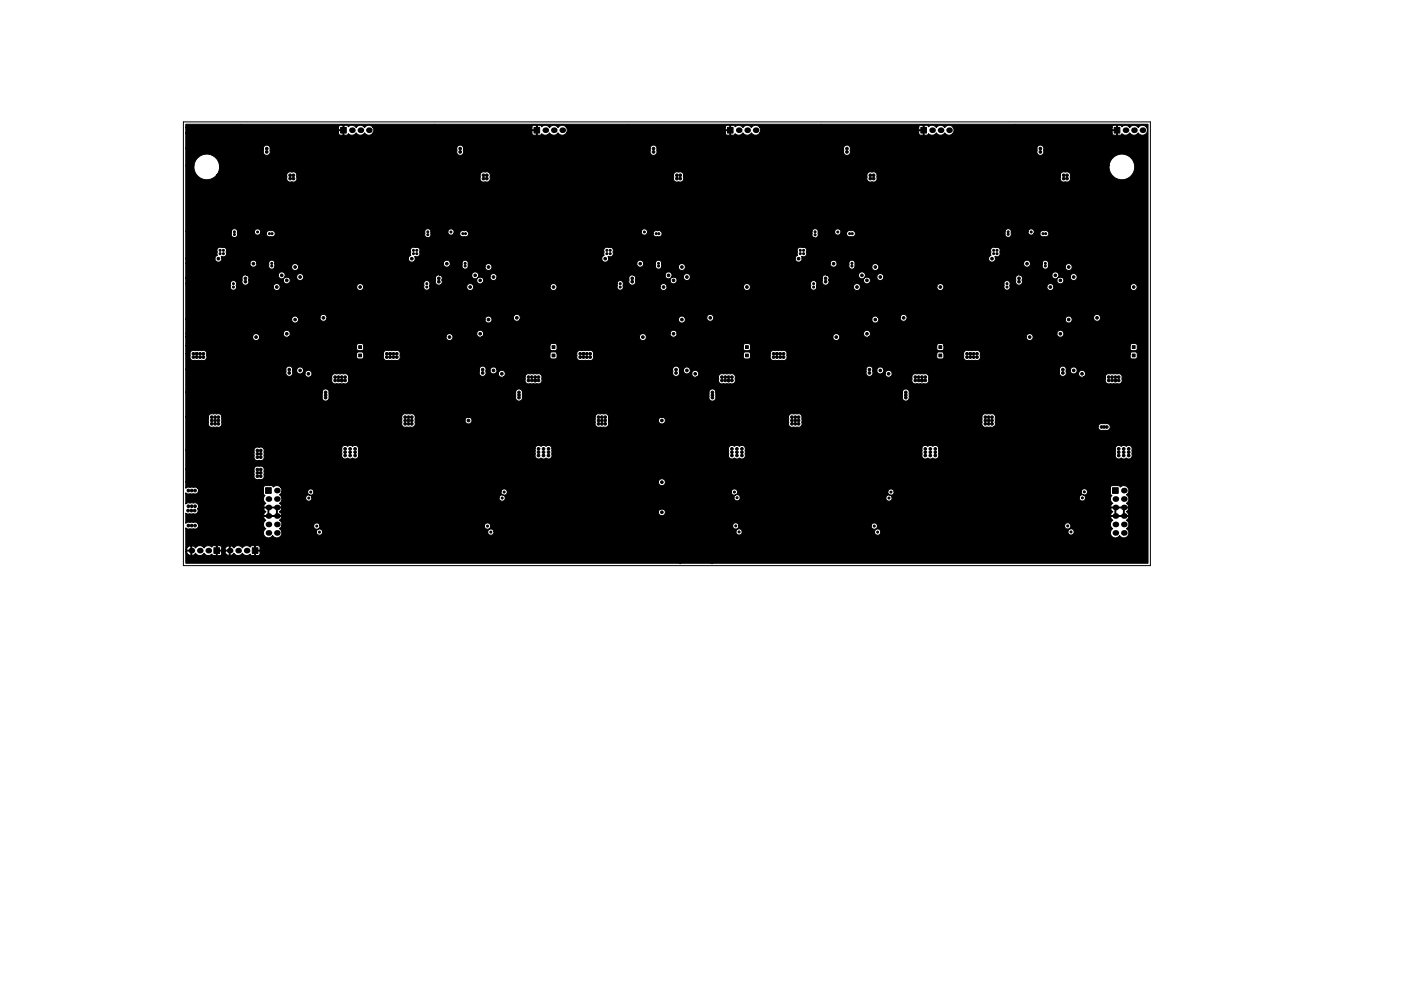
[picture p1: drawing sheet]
<svg xmlns="http://www.w3.org/2000/svg" width="420mm" height="297mm" viewBox="0 0 420 297" stroke-linecap="round" stroke-linejoin="round" font-family="sans-serif">
<path d="M55 36.5h290v133h-290z" fill="none" stroke="#000" stroke-width=".3"/>
<g fill="#000">
<circle cx="105.5" cy="39" r=".85"/>
<circle cx="108.1" cy="39" r=".85"/>
<circle cx="110.6" cy="39" r=".85"/>
<circle cx="163.5" cy="39" r=".85"/>
<circle cx="166.1" cy="39" r=".85"/>
<circle cx="168.6" cy="39" r=".85"/>
<circle cx="221.5" cy="39" r=".85"/>
<circle cx="224.1" cy="39" r=".85"/>
<circle cx="226.6" cy="39" r=".85"/>
<circle cx="279.5" cy="39" r=".85"/>
<circle cx="282.1" cy="39" r=".85"/>
<circle cx="284.6" cy="39" r=".85"/>
<circle cx="337.5" cy="39" r=".85"/>
<circle cx="340.1" cy="39" r=".85"/>
<circle cx="342.6" cy="39" r=".85"/>
<circle cx="80.5" cy="154.7" r=".85"/>
<circle cx="80.5" cy="157.2" r=".85"/>
<circle cx="80.5" cy="149.6" r=".85"/>
<circle cx="80.5" cy="152.1" r=".85"/>
<circle cx="80.5" cy="159.7" r=".85"/>
<circle cx="83" cy="154.7" r=".85"/>
<circle cx="83" cy="159.7" r=".85"/>
<circle cx="83" cy="147" r=".85"/>
<circle cx="83" cy="149.6" r=".85"/>
<circle cx="83" cy="152.1" r=".85"/>
<circle cx="83" cy="157.2" r=".85"/>
<circle cx="334.5" cy="157.2" r=".85"/>
<circle cx="334.5" cy="149.6" r=".85"/>
<circle cx="334.5" cy="154.7" r=".85"/>
<circle cx="334.5" cy="159.7" r=".85"/>
<circle cx="334.5" cy="152.1" r=".85"/>
<circle cx="337" cy="159.7" r=".85"/>
<circle cx="337" cy="154.7" r=".85"/>
<circle cx="337" cy="152.1" r=".85"/>
<circle cx="337" cy="147" r=".85"/>
<circle cx="337" cy="157.2" r=".85"/>
<circle cx="337" cy="149.6" r=".85"/>
<circle cx="57.4" cy="165" r=".85"/>
<circle cx="59.9" cy="165" r=".85"/>
<circle cx="62.5" cy="165" r=".85"/>
<circle cx="68.9" cy="165" r=".85"/>
<circle cx="71.4" cy="165" r=".85"/>
<circle cx="74" cy="165" r=".85"/>
</g>
<g fill="#000" stroke="#000" stroke-width=".3">
<path d="M102.1 38.2h1.7v1.7h-1.7zM160.2 38.2h1.7v1.7h-1.7zM218.1 38.2h1.7v1.7h-1.7zM276.1 38.2h1.8v1.7h-1.8zM334.1 38.2h1.7v1.7h-1.7zM107.6 103.6h.8v.9h-.8zM107.6 106.1h.8v.9h-.8zM165.6 103.6h.8v.9h-.8zM165.6 106.1h.8v.9h-.8zM223.6 103.6h.8v.9h-.8zM223.6 106.1h.8v.9h-.8zM281.6 103.6h.8v.9h-.8z"/>
<path d="M281.6 106.1h.8v.9h-.8zM339.6 103.6h.8v.9h-.8zM339.6 106.1h.8v.9h-.8zM79.7 146.2h1.7v1.7h-1.7zM333.6 146.2h1.8v1.7h-1.8zM64.1 164.2h1.8v1.7h-1.8zM75.7 164.2h1.7v1.7h-1.7zM55.7 37.2h288.6v131.6h-288.6v-3.4h.2l.7 .9 .7 .1v-1.2h-1.2l-.4 .2v-.7l.4 .2h1.2v-1.2h.2v2.7l.6-.1 .5-.5 .2 .2a1.49 1.49 0 0 0 2.4-.2 1.48 1.48 0 0 0 2.3 .3l.4 .4h.8l.2-1.3h.2l.2 1.3 1-.2 .2-.9h.9l.7 .9 .7 .1v-1.2h-1.2l-.2 .2-2.5-.2v-1.5h.2v1.2h1.2l.2-.2 2.3 .2v-1.2h.2v2.7l.6-.1 .5-.5a1.48 1.48 0 0 0 2.6 0 1.48 1.48 0 0 0 2.3 .3l.4 .4h.8l.2-1.3h.2v1.2l.2 .1 .9-.1 .3-.4v-.7l-1.6-.1v-1.5h.2v1.2h1.2l.2-.7-.5-.6h-2l-.5 .4-.1-.1a1.48 1.48 0 0 0-2.2 .4 1.48 1.48 0 0 0-2.6 0l-.5-.5-.6-.1a1.19 1.19 0 0 0-1.6 1h-.9l-.1-.8-.4-.3h-2l-.5 .4a1.48 1.48 0 0 0-2.3 .3 1.48 1.48 0 0 0-2.6 0l-.5-.5-.6-.1a1.19 1.19 0 0 0-1.6 1h-.2v-6.5a1.06 1.06 0 0 0 1.3 .3l1-.1a1.04 1.04 0 0 0 1.2-.1 1.04 1.04 0 0 0 .2-1.2h19.6l.2 .8 .5 .6-.1 .1a1.49 1.49 0 0 0-.1 2.3 1.49 1.49 0 0 0 2.3-.4 1.49 1.49 0 0 0 1.8 .6 1.49 1.49 0 0 0 .9-1.7h10.4v.2a.94 .94 0 0 0 1 .8 .94 .94 0 0 0 .8-1h49.6v.2a.94 .94 0 0 0 1 .8 .94 .94 0 0 0 .8-1.1h72.6v.2a.94 .94 0 0 0 1 .9 .94 .94 0 0 0 .9-1h39.7v.2a.94 .94 0 0 0 1 .8 .94 .94 0 0 0 .8-1.1h56.2v.2a.94 .94 0 0 0 1.4 .7 .94 .94 0 0 0 0-1.6 .94 .94 0 0 0-1.4 .7l-56.2-.1a.94 .94 0 0 0-1-.6 .94 .94 0 0 0-.8 .8l-39.7-.1a.94 .94 0 0 0-.9-.8 .94 .94 0 0 0-1 .8l-72.6-.1a.94 .94 0 0 0-1-.6 .94 .94 0 0 0-.8 .8h-49.6v-.2a.94 .94 0 0 0-1-.6 .94 .94 0 0 0-.8 .8h-10.4l-.7-.9 .7-.9h9.6a.94 .94 0 0 0 .9 1 .94 .94 0 0 0 .9-1h49.4v.2a.94 .94 0 0 0 1 .8 .94 .94 0 0 0 .8-1.1h72.6v.2a.94 .94 0 0 0 1 .9 .94 .94 0 0 0 .9-1h39.7v.2a.94 .94 0 0 0 1 .8 .94 .94 0 0 0 .8-1.1h56.2v.2a.94 .94 0 0 0 1.3 .8 .94 .94 0 0 0 .3-1.4h12.1l.2 .8 .5 .6-.1 .1a1.49 1.49 0 0 0-.1 2.3 1.49 1.49 0 0 0 2.3-.4 1.49 1.49 0 0 0 2.3 .3 1.49 1.49 0 0 0-.3-2.3 1.48 1.48 0 0 0 0-2.6l.5-.5 .1-.6h-5.2v.6l.5 .5-.5 .6-.2 .6-12.1-.1a.94 .94 0 0 0-1-.3 .94 .94 0 0 0-.6 .8l-56.2-.1a.94 .94 0 0 0-1-.6 .94 .94 0 0 0-.8 .8l-39.7-.1a.94 .94 0 0 0-.9-.8 .94 .94 0 0 0-1 .8l-72.6-.1a.94 .94 0 0 0-1-.6 .94 .94 0 0 0-.8 .8h-49.4v-.2a.94 .94 0 0 0-1-.6 .94 .94 0 0 0-.8 .8h-9.6v-.8l-.7-.9 .5-.5 .1-.6h-5.2v.6l.5 .5-.5 .6-.2 .6-19.6-.1a1.42 1.42 0 0 0-1.6-.5h-1.4l-.7 .4v-3.1l.6 .3 1.6-.1a1.04 1.04 0 0 0 1.3-.2 1.04 1.04 0 0 0 .1-1.3h19.8l.6 .9-.5 .5v.6h1.2v-2.3h.2v2.3h2.3v-2.3h.3v2.3h1.2v-.3l-.5-.8h113.6a1.04 1.04 0 0 0 1.4 1.1 1.04 1.04 0 0 0 .3-1.7 1.04 1.04 0 0 0-1.7 .4v.2h-113.7l.7-.9h248.6l.6 .9-.5 .5v.6h1.2v-2.3h.2v2.3h2.3v-2.3h.3v2.3h1.2l.1-.2-.7-.9 .5-.5 .1-.7h-5.2l-.1 .3h-248.6l-.1-.3h-5.2l-.1 .3h-19.8a1.06 1.06 0 0 0 0-1.4 1.06 1.06 0 0 0-1.3-.3h-1a1.03 1.03 0 0 0-1.3 .3v-3.4l.7 .4 1.6-.2a1.04 1.04 0 0 0 1.4-.3 1.04 1.04 0 0 0-.3-1.4h19.9v1.8l.5 .5-.2 .1a1.49 1.49 0 0 0 .4 2.3l-.5 .4v.7h5.2l-.1-.7-.5-.4 .7-.9v-.8h7.2v.2a.94 .94 0 0 0 1 .8 .94 .94 0 0 0 .8-1h56.2v.2a.94 .94 0 0 0 1 .8 .94 .94 0 0 0 .8-1.1h68.6v.2a.94 .94 0 0 0 1 .8 .94 .94 0 0 0 .9-.9h43.7v.2a.94 .94 0 0 0 1 .8 .94 .94 0 0 0 .8-1.1h56.2v.2a.94 .94 0 0 0 1.4 .7 .94 .94 0 0 0 0-1.6 .94 .94 0 0 0-1.4 .7l-56.2-.1a.94 .94 0 0 0-1-.6 .94 .94 0 0 0-.8 .8l-43.7-.1a.94 .94 0 0 0-1-.9 .94 .94 0 0 0-.9 .9l-68.6-.1a.94 .94 0 0 0-1-.6 .94 .94 0 0 0-.8 .8h-56.2v-.2a.94 .94 0 0 0-1-.6 .94 .94 0 0 0-.8 .8h-7.2l-.7-.9 .7-.9h7.8a.94 .94 0 0 0 .9 1 .94 .94 0 0 0 .9-1h56.2v.2a.94 .94 0 0 0 1 .8 .94 .94 0 0 0 .8-1h67.2v.2a.94 .94 0 0 0 1 .8 .94 .94 0 0 0 .9-1h45.1v.2a.94 .94 0 0 0 1 .8 .94 .94 0 0 0 .8-1.1h56.2v.2a.94 .94 0 0 0 1.4 .7 .94 .94 0 0 0 0-1.6 .94 .94 0 0 0-1.4 .7l-56.2-.1a.94 .94 0 0 0-1-.6 .94 .94 0 0 0-.8 .8h-45.1l-.1-.2a.94 .94 0 0 0-.9-.6 .94 .94 0 0 0-.9 .8h-67.2v-.2a.94 .94 0 0 0-1-.6 .94 .94 0 0 0-.8 .8h-56.2v-.2a.94 .94 0 0 0-1-.6 .94 .94 0 0 0-.8 .8h-7.8l-.2-1.2h248.7v1.8l.5 .5-.2 .1a1.48 1.48 0 0 0 .4 2.3l-.5 .4v.7h5.2l-.1-.7-.5-.4 .2-.2a1.48 1.48 0 0 0-.2-2.4 1.49 1.49 0 0 0 .4-2.2 1.49 1.49 0 0 0-2.2-.1l-.5-.4-1.9-.1-.4 .2-.2 .5-248.8-.1a1.48 1.48 0 0 0-2.2-.1l-.5-.4-1.8-.1-.5 .2-.2 .5h-19.9l-.5-.2h-2.2l-.7 .4v-2h141.8v.2a1.04 1.04 0 0 0 1.5 .8 1.04 1.04 0 0 0 0-1.7 1.04 1.04 0 0 0-1.5 .7h-141.8v-3.8h20.5l.1 1.6a1.05 1.05 0 0 0 .2 1.3 1.05 1.05 0 0 0 1.2 .2 1.05 1.05 0 0 0 1.2-.2 1.05 1.05 0 0 0 .2-1.3v-1a1.05 1.05 0 0 0-.2-1.2 1.05 1.05 0 0 0-1.2-.2 1.04 1.04 0 0 0-1.5 .8h-20.5v-5.7h20.5l.1 1.6a1.05 1.05 0 0 0 .2 1.3 1.05 1.05 0 0 0 1.2 .2 1.05 1.05 0 0 0 1.2-.2 1.05 1.05 0 0 0 .2-1.3l.1-1.6-.2-.5h23.5l.1 1.6a1.12 1.12 0 0 0 .3 1.4 1.12 1.12 0 0 0 1.4-.1 1.33 1.33 0 0 0 1.5 0 1.05 1.05 0 0 0 1.4 0 1.05 1.05 0 0 0 .2-1.3l.1-1.6h53l.1 1.6a1.11 1.11 0 0 0 .3 1.4 1.11 1.11 0 0 0 1.4-.1 1.33 1.33 0 0 0 1.5 0 1.05 1.05 0 0 0 1.4 0 1.05 1.05 0 0 0 .2-1.3l.1-1.6h53l.1 1.6a1.11 1.11 0 0 0 .3 1.4 1.11 1.11 0 0 0 1.4-.1 1.33 1.33 0 0 0 1.5 0 1.05 1.05 0 0 0 1.4 0 1.05 1.05 0 0 0 .2-1.3l.1-1.6h53l.1 1.6a1.11 1.11 0 0 0 .3 1.4 1.11 1.11 0 0 0 1.4-.1 1.33 1.33 0 0 0 1.5 0 1.05 1.05 0 0 0 1.4 0 1.05 1.05 0 0 0 .2-1.3l.1-1.6h53l.1 1.6a1.11 1.11 0 0 0 .3 1.4 1.11 1.11 0 0 0 1.4-.1 1.34 1.34 0 0 0 1.5 0 1.05 1.05 0 0 0 1.4 0 1.05 1.05 0 0 0 .2-1.3v-1a1.11 1.11 0 0 0-.3-1.3 1.11 1.11 0 0 0-1.4 0 1.34 1.34 0 0 0-1.5 0 1.04 1.04 0 0 0-1.7 .7h-53v-.2a1.19 1.19 0 0 0-1.8-.5 1.33 1.33 0 0 0-1.5 0 1.04 1.04 0 0 0-1.7 .7h-53v-.2a1.19 1.19 0 0 0-1.8-.5 1.33 1.33 0 0 0-1.5 0 1.04 1.04 0 0 0-1.7 .7h-53v-.2a1.19 1.19 0 0 0-1.8-.5 1.33 1.33 0 0 0-1.5 0 1.04 1.04 0 0 0-1.7 .7h-53v-.2a1.19 1.19 0 0 0-1.8-.5 1.33 1.33 0 0 0-1.5 0 1.04 1.04 0 0 0-1.7 .7h-23.5a1.06 1.06 0 0 0-1.3-.3 1.04 1.04 0 0 0-1.5 .8h-20.5v-10h6.8l.1 1.6a1.05 1.05 0 0 0 .2 1.3 1.05 1.05 0 0 0 1.2 .2l1-.1a1.05 1.05 0 0 0 1.2-.1 1.05 1.05 0 0 0 .2-1.3l.1-1.6h54l.1 1.6a1.05 1.05 0 0 0 .2 1.3 1.05 1.05 0 0 0 1.2 .2l1-.1a1.05 1.05 0 0 0 1.2-.1 1.05 1.05 0 0 0 .2-1.3l.1-.6h15a1.04 1.04 0 0 0 1.4 1.1 1.04 1.04 0 0 0 .3-1.7 1.04 1.04 0 0 0-1.7 .4v.2h-15l-.1-.4 .1-.6h54l.1 1.6a1.05 1.05 0 0 0 .2 1.3 1.05 1.05 0 0 0 1.2 .2l1-.1a1.05 1.05 0 0 0 1.2-.1 1.05 1.05 0 0 0 .2-1.3l.1-.6h15a1.04 1.04 0 0 0 1.4 1.1 1.04 1.04 0 0 0 .3-1.7 1.04 1.04 0 0 0-1.7 .4v.2h-15l-.1-.4 .1-.6h54l.1 1.6a1.05 1.05 0 0 0 .2 1.3 1.05 1.05 0 0 0 1.2 .2l1-.1a1.05 1.05 0 0 0 1.2-.1 1.05 1.05 0 0 0 .2-1.3l.1-1.6h54l.1 1.6a1.05 1.05 0 0 0 .2 1.3 1.05 1.05 0 0 0 1.2 .2l33.3-.1a1.22 1.22 0 0 0 1.7 1.1h.4a1.1 1.1 0 0 0 1.6-1 1.1 1.1 0 0 0-1.6-1h-.7a1.03 1.03 0 0 0-1.4 .9l-31.1-.1a1.07 1.07 0 0 0 .2-1.3v-1a1.05 1.05 0 0 0-.2-1.2 1.05 1.05 0 0 0-1.2-.2h-1a1.04 1.04 0 0 0-1.5 .8h-54v-.2a1.36 1.36 0 0 0-1.7-.7l-.8 .1a1.04 1.04 0 0 0-1.5 .8h-54v-.2a1.36 1.36 0 0 0-1.7-.7l-.8 .1a1.04 1.04 0 0 0-1.5 .8h-54v-.2a1.36 1.36 0 0 0-1.7-.7l-.8 .1a1.04 1.04 0 0 0-1.5 .8h-54v-.2a1.36 1.36 0 0 0-1.7-.7l-.8 .1a1.04 1.04 0 0 0-1.5 .8h-6.8v-7.4h40.9l.1 1.2a1.08 1.08 0 0 0 1 1.5 1.08 1.08 0 0 0 .9-1.5l.1-1.2h55.9l.1 1.3a1.06 1.06 0 0 0 1 1.4 1.06 1.06 0 0 0 .9-1.5l.1-1.2h55.9l.1 1.3a1.06 1.06 0 0 0 1 1.4 1.06 1.06 0 0 0 .9-1.5l.1-1.2h55.9l.1 1.3a1.06 1.06 0 0 0 1 1.4 1.06 1.06 0 0 0 .9-1.5v-.7a1.04 1.04 0 0 0-.7-1.4 1.04 1.04 0 0 0-1.3 .9h-55.9l-.1-.2a1.04 1.04 0 0 0-1.1-.7 1.04 1.04 0 0 0-.9 .9h-55.9l-.1-.2a1.04 1.04 0 0 0-1.1-.7 1.04 1.04 0 0 0-.9 .9h-55.9l-.1-.2a1.04 1.04 0 0 0-1.1-.7 1.04 1.04 0 0 0-.9 .9h-40.9v-6.8h30l.1 .6a1.05 1.05 0 0 0 .9 1.5 1.05 1.05 0 0 0 1-1.5l.1-.4h1.2v.2a1.04 1.04 0 0 0 1.5 .8h1v.2a1.04 1.04 0 0 0 1.5 .8h6.5l.1 .6a1.05 1.05 0 0 0 .2 1.3 1.05 1.05 0 0 0 1.2 .2h2a1.05 1.05 0 0 0 1.2-.2 1.05 1.05 0 0 0 .2-1.3 1.05 1.05 0 0 0-.2-1.2 1.05 1.05 0 0 0-1.2-.2h-2a1.04 1.04 0 0 0-1.5 .8h-6.5l.2-.1a1.04 1.04 0 0 0-.2-1.7 1.04 1.04 0 0 0-1.5 .8h-1l.5-.6v-.6h52.7l.1 .6a1.04 1.04 0 0 0 1 1.5 1.04 1.04 0 0 0 .9-1.5l.1-.4h1.2v.2a1.04 1.04 0 0 0 1.5 .8h1v.2a1.04 1.04 0 0 0 1.5 .8h6.5l.1 .6a1.05 1.05 0 0 0 .2 1.3 1.05 1.05 0 0 0 1.2 .2h2a1.05 1.05 0 0 0 1.2-.2 1.05 1.05 0 0 0 .2-1.3 1.05 1.05 0 0 0-.2-1.2 1.05 1.05 0 0 0-1.2-.2h-2a1.04 1.04 0 0 0-1.5 .8h-6.5l.2-.1a1.04 1.04 0 0 0-.2-1.7 1.04 1.04 0 0 0-1.5 .8h-1l.5-.6v-.6h52.7l.1 .6a1.04 1.04 0 0 0 1 1.5 1.04 1.04 0 0 0 .9-1.5l.1-.4h1.2v.2a1.04 1.04 0 0 0 1.5 .8h1v.2a1.04 1.04 0 0 0 1.5 .8h6.5l.1 .6a1.05 1.05 0 0 0 .2 1.3 1.05 1.05 0 0 0 1.2 .2h2a1.05 1.05 0 0 0 1.2-.2 1.05 1.05 0 0 0 .2-1.3 1.05 1.05 0 0 0-.2-1.2 1.05 1.05 0 0 0-1.2-.2h-2a1.04 1.04 0 0 0-1.5 .8h-6.5l.2-.1a1.04 1.04 0 0 0-.2-1.7 1.04 1.04 0 0 0-1.5 .8h-1l.5-.6v-.6h52.7l.1 .6a1.04 1.04 0 0 0 1 1.5 1.04 1.04 0 0 0 .9-1.5l.1-.4h1.2v.2a1.04 1.04 0 0 0 1.5 .8h1v.2a1.04 1.04 0 0 0 1.5 .8h6.5l.1 .6a1.05 1.05 0 0 0 .2 1.3 1.05 1.05 0 0 0 1.2 .2h2a1.05 1.05 0 0 0 1.2-.2 1.05 1.05 0 0 0 .2-1.3 1.05 1.05 0 0 0-.2-1.2 1.05 1.05 0 0 0-1.2-.2h-2a1.04 1.04 0 0 0-1.5 .8h-6.5l.2-.1a1.04 1.04 0 0 0-.2-1.7 1.04 1.04 0 0 0-1.5 .8h-1l.5-.6v-.6h52.7l.1 .6a1.04 1.04 0 0 0 1 1.5 1.04 1.04 0 0 0 .9-1.5l.1-.4h1.2v.2a1.04 1.04 0 0 0 1.5 .8h1v.2a1.04 1.04 0 0 0 1.5 .8h6.5l.1 .6a1.05 1.05 0 0 0 .2 1.3 1.05 1.05 0 0 0 1.2 .2h2a1.05 1.05 0 0 0 1.2-.2 1.05 1.05 0 0 0 .2-1.3 1.05 1.05 0 0 0-.2-1.2 1.05 1.05 0 0 0-1.2-.2h-2a1.04 1.04 0 0 0-1.5 .8h-6.5l.2-.1a1.04 1.04 0 0 0-.2-1.7 1.04 1.04 0 0 0-1.5 .8h-1l.2-.1a1.04 1.04 0 0 0-.2-1.7 1.04 1.04 0 0 0-1.5 .8h-1.2a1.04 1.04 0 0 0-.9-1.1 1.04 1.04 0 0 0-1.2 .9l-52.8-.2a1.04 1.04 0 0 0-1.1-.5 1.04 1.04 0 0 0-.8 .9h-1.2a1.04 1.04 0 0 0-.9-1.1 1.04 1.04 0 0 0-1.2 .9l-52.8-.2a1.04 1.04 0 0 0-1.1-.5 1.04 1.04 0 0 0-.8 .9h-1.2a1.04 1.04 0 0 0-.9-1.1 1.04 1.04 0 0 0-1.2 .9l-52.8-.2a1.04 1.04 0 0 0-1.1-.5 1.04 1.04 0 0 0-.8 .9h-1.2a1.04 1.04 0 0 0-.9-1.1 1.04 1.04 0 0 0-1.2 .9l-52.8-.2a1.04 1.04 0 0 0-1.1-.5 1.04 1.04 0 0 0-.8 .9h-1.2a1.04 1.04 0 0 0-.9-1.1 1.04 1.04 0 0 0-1.2 .9h-30v-4.8h1.3l.1 .6a1.05 1.05 0 0 0 .2 1.3 1.05 1.05 0 0 0 1.2 .2h2a1.05 1.05 0 0 0 1.2-.2 1.05 1.05 0 0 0 .2-1.3l.1-.4h44.9l.1 1.1 .6 .4 1.3-.2 .1-1.5h6l.1 .6a1.05 1.05 0 0 0 .2 1.3 1.05 1.05 0 0 0 1.2 .2h2a1.05 1.05 0 0 0 1.2-.2 1.05 1.05 0 0 0 .2-1.3l.1-.4h44.9l.1 1.1 .6 .4 1.3-.2 .1-1.5h6l.1 .6a1.05 1.05 0 0 0 .2 1.3 1.05 1.05 0 0 0 1.2 .2h2a1.05 1.05 0 0 0 1.2-.2 1.05 1.05 0 0 0 .2-1.3l.1-.4h44.9l.1 1.1 .6 .4 1.3-.2 .1-1.5h6l.1 .6a1.05 1.05 0 0 0 .2 1.3 1.05 1.05 0 0 0 1.2 .2h2a1.05 1.05 0 0 0 1.2-.2 1.05 1.05 0 0 0 .2-1.3l.1-.4h44.9l.1 1.1 .6 .4 1.3-.2 .1-1.5h6l.1 .6a1.05 1.05 0 0 0 .2 1.3 1.05 1.05 0 0 0 1.2 .2h2a1.05 1.05 0 0 0 1.2-.2 1.05 1.05 0 0 0 .2-1.3l.1-.4h44.9l.1 1 .3 .5h1.4l.4-.6-.1-1.1-.6-.4h-1.1l-.4 .6h-44.9v-.2a1.26 1.26 0 0 0-1.7-.9l-1.8 .1a1.04 1.04 0 0 0-1.5 .8h-6l-.3-.4h-1.1l-.5 .2-.2 .4h-44.9a1.23 1.23 0 0 0-1.7-1.1l-1.8 .1a1.04 1.04 0 0 0-1.5 .8h-6l-.3-.4h-1.1l-.5 .2-.2 .4h-44.9a1.23 1.23 0 0 0-1.7-1.1l-1.8 .1a1.04 1.04 0 0 0-1.5 .8h-6l-.3-.4h-1.1l-.5 .2-.2 .4h-44.9a1.23 1.23 0 0 0-1.7-1.1l-1.8 .1a1.04 1.04 0 0 0-1.5 .8h-6l-.3-.4h-1.1l-.5 .2-.2 .4h-44.9a1.23 1.23 0 0 0-1.7-1.1l-1.8 .1a1.04 1.04 0 0 0-1.5 .8h-1.3v-2.3h51.2l.1 1.1 .6 .4 1.3-.2 .2-1.3h55.8l.1 1.1 .6 .4 1.3-.2 .2-1.3h55.8l.1 1.1 .6 .4 1.3-.2 .2-1.3h55.8l.1 1.1 .6 .4 1.3-.2 .2-1.3h55.8l.1 1 .3 .5h1.4l.4-.6-.1-1.1-.6-.4h-1.1l-.4 .6h-55.8l-.2-.4-.5-.2h-1.1l-.4 .6h-55.8l-.2-.4-.5-.2h-1.1l-.4 .6h-55.8l-.2-.4-.5-.2h-1.1l-.4 .6h-55.8l-.2-.4-.5-.2h-1.1l-.4 .6h-51.2v-2.7h20.1a1.04 1.04 0 0 0 1.4 1.1 1.04 1.04 0 0 0 .3-1.7 1.04 1.04 0 0 0-1.7 .4v.2h-20.1v-1h29.3a1.04 1.04 0 0 0 1.5 1h47.3v.2a1.04 1.04 0 0 0 1.5 .8 1.04 1.04 0 0 0 0-1.7 1.04 1.04 0 0 0-1.5 .7h-47.3l.4-.4 .1-.6h56a1.04 1.04 0 0 0 1.5 1h47.3v.2a1.04 1.04 0 0 0 1.5 .8 1.04 1.04 0 0 0 0-1.7 1.04 1.04 0 0 0-1.5 .7h-47.3l.4-.4 .1-.6h56a1.04 1.04 0 0 0 1.5 1h47.3v.2a1.04 1.04 0 0 0 1.5 .8 1.04 1.04 0 0 0 0-1.7 1.04 1.04 0 0 0-1.5 .7h-47.3l.4-.4 .1-.6h56a1.04 1.04 0 0 0 .4 1 1.04 1.04 0 0 0 1.1 0h47.3v.2a1.04 1.04 0 0 0 1.5 .8 1.04 1.04 0 0 0 0-1.7 1.04 1.04 0 0 0-1.5 .7h-47.3l.4-.4 .1-.6h56a1.04 1.04 0 0 0 1.4 1.1 1.04 1.04 0 0 0 .3-1.7 1.04 1.04 0 0 0-1.7 .4v.2h-56a1.04 1.04 0 0 0-1-.9 1.04 1.04 0 0 0-1 .9h-56v-.2a1.04 1.04 0 0 0-1.1-.7 1.04 1.04 0 0 0-.9 .9h-56v-.2a1.04 1.04 0 0 0-1.1-.7 1.04 1.04 0 0 0-.9 .9h-56v-.2a1.04 1.04 0 0 0-1.1-.7 1.04 1.04 0 0 0-.9 .9h-29.3v-4.2h31.8v.2a1.04 1.04 0 0 0 1.4 .9 1.04 1.04 0 0 0 .4-1.6h6.7v.2a1.04 1.04 0 0 0 .8 .9 1.04 1.04 0 0 0 1.1-.6h47.6v.2a1.04 1.04 0 0 0 1.4 .9 1.04 1.04 0 0 0 .4-1.6h6.7v.2a1.04 1.04 0 0 0 .8 .9 1.04 1.04 0 0 0 1.1-.6h47.6v.2a1.04 1.04 0 0 0 1.4 .9 1.04 1.04 0 0 0 .4-1.6h6.7v.2a1.04 1.04 0 0 0 .8 .9 1.04 1.04 0 0 0 1.1-.6h47.6v.2a1.04 1.04 0 0 0 1.4 .9 1.04 1.04 0 0 0 .4-1.6h6.7v.2a1.04 1.04 0 0 0 .8 .9 1.04 1.04 0 0 0 1.1-.6h47.6v.2a1.04 1.04 0 0 0 1.4 .9 1.04 1.04 0 0 0 .4-1.6h6.7v.2a1.04 1.04 0 0 0 1.5 .7 1.04 1.04 0 0 0 0-1.7 1.04 1.04 0 0 0-1.5 .8l-6.7-.1a1.04 1.04 0 0 0-1.1-.3 1.04 1.04 0 0 0-.7 .9l-47.5-.1a1.04 1.04 0 0 0-.8-1.4 1.04 1.04 0 0 0-1.2 1l-6.7-.1a1.04 1.04 0 0 0-1.1-.3 1.04 1.04 0 0 0-.7 .9l-47.5-.1a1.04 1.04 0 0 0-.8-1.4 1.04 1.04 0 0 0-1.2 1l-6.7-.1a1.04 1.04 0 0 0-1.1-.3 1.04 1.04 0 0 0-.7 .9l-47.5-.1a1.04 1.04 0 0 0-.8-1.4 1.04 1.04 0 0 0-1.2 1l-6.7-.1a1.04 1.04 0 0 0-1.1-.3 1.04 1.04 0 0 0-.7 .9l-47.5-.1a1.04 1.04 0 0 0-.8-1.4 1.04 1.04 0 0 0-1.2 1l-6.7-.1a1.04 1.04 0 0 0-1.1-.3 1.04 1.04 0 0 0-.7 .9h-31.8v-10.8h13.4l.1 .6a.96 .96 0 0 0 .5 1.4 .96 .96 0 0 0 1.2-1h11.1v.2a1.04 1.04 0 0 0 1.1 1 1.04 1.04 0 0 0 .9-1.2h23v.2a1.04 1.04 0 0 0 1.5 .8 1.04 1.04 0 0 0 0-1.7 1.04 1.04 0 0 0-1.5 .7h-23v-.2a1.04 1.04 0 0 0-1.1-.7 1.04 1.04 0 0 0-.9 .9h-11.1l-.1-.4a.94 .94 0 0 0-.5-1.4 .94 .94 0 0 0-1.2 .8h-13.4v-1.6h16.9l.1 .6a1.04 1.04 0 0 0 .9 1.6 1.04 1.04 0 0 0 .9-1.6h10.5v.2a1.04 1.04 0 0 0 1.5 .8h40.6l.1 .6a.96 .96 0 0 0 .5 1.4 .96 .96 0 0 0 1.2-1h11.1v.2a1.04 1.04 0 0 0 1.1 1 1.04 1.04 0 0 0 .9-1.2h23v.2a1.04 1.04 0 0 0 1.5 .8 1.04 1.04 0 0 0 0-1.7 1.04 1.04 0 0 0-1.5 .7h-23v-.2a1.04 1.04 0 0 0-1.1-.7 1.04 1.04 0 0 0-.9 .9h-11.1l-.1-.4a.94 .94 0 0 0-.5-1.4 .94 .94 0 0 0-1.2 .8h-40.6l.2-.1a1.04 1.04 0 0 0-.2-1.7 1.04 1.04 0 0 0-1.5 .8h-10.5a1.04 1.04 0 0 0-.6-1.5h9.6v.2a1.04 1.04 0 0 0 .8 1 1.04 1.04 0 0 0 1.2-.7h3.5v.2a1.04 1.04 0 0 0 .9 1 1.04 1.04 0 0 0 1.1-.8h39.6l.1 .6a1.04 1.04 0 0 0 .9 1.6 1.04 1.04 0 0 0 .9-1.6h10.5v.2a1.04 1.04 0 0 0 1.5 .8h40.6l.1 .6a.96 .96 0 0 0 .5 1.4 .96 .96 0 0 0 1.2-1h11.1v.2a1.04 1.04 0 0 0 1.1 1 1.04 1.04 0 0 0 .9-1.2h23v.2a1.04 1.04 0 0 0 1.5 .8 1.04 1.04 0 0 0 0-1.7 1.04 1.04 0 0 0-1.5 .7h-23v-.2a1.04 1.04 0 0 0-1.1-.7 1.04 1.04 0 0 0-.9 .9h-11.1l-.1-.4a.94 .94 0 0 0-.5-1.4 .94 .94 0 0 0-1.2 .8h-40.6l.2-.1a1.04 1.04 0 0 0-.2-1.7 1.04 1.04 0 0 0-1.5 .8h-10.5a1.04 1.04 0 0 0-.6-1.5h9.6v.2a1.04 1.04 0 0 0 .8 1 1.04 1.04 0 0 0 1.2-.7h3.5v.2a1.04 1.04 0 0 0 .9 1 1.04 1.04 0 0 0 1.1-.8h39.6l.1 .6a1.04 1.04 0 0 0 .9 1.6 1.04 1.04 0 0 0 .9-1.6h10.5v.2a1.04 1.04 0 0 0 1.5 .8h40.6l.1 .6a.96 .96 0 0 0 .5 1.4 .96 .96 0 0 0 1.2-1h11.1v.2a1.04 1.04 0 0 0 1.1 1 1.04 1.04 0 0 0 .9-1.2h23v.2a1.04 1.04 0 0 0 1.5 .8 1.04 1.04 0 0 0 0-1.7 1.04 1.04 0 0 0-1.5 .7h-23v-.2a1.04 1.04 0 0 0-1.1-.7 1.04 1.04 0 0 0-.9 .9h-11.1l-.1-.4a.94 .94 0 0 0-.5-1.4 .94 .94 0 0 0-1.2 .8h-40.6l.2-.1a1.04 1.04 0 0 0-.2-1.7 1.04 1.04 0 0 0-1.5 .8h-10.5a1.04 1.04 0 0 0-.6-1.5h9.6v.2a1.04 1.04 0 0 0 .8 1 1.04 1.04 0 0 0 1.2-.7h3.5v.2a1.04 1.04 0 0 0 .9 1 1.04 1.04 0 0 0 1.1-.8h39.6l.1 .6a1.04 1.04 0 0 0 .9 1.6 1.04 1.04 0 0 0 .9-1.6h10.5v.2a1.04 1.04 0 0 0 1.5 .8h40.6l.1 .6a.96 .96 0 0 0 .5 1.4 .96 .96 0 0 0 1.2-1h11.1v.2a1.04 1.04 0 0 0 1.1 1 1.04 1.04 0 0 0 .9-1.2h23v.2a1.04 1.04 0 0 0 1.5 .8 1.04 1.04 0 0 0 0-1.7 1.04 1.04 0 0 0-1.5 .7h-23v-.2a1.04 1.04 0 0 0-1.1-.7 1.04 1.04 0 0 0-.9 .9h-11.1l-.1-.4a.94 .94 0 0 0-.5-1.4 .94 .94 0 0 0-1.2 .8h-40.6l.2-.1a1.04 1.04 0 0 0-.2-1.7 1.04 1.04 0 0 0-1.5 .8h-10.5a1.04 1.04 0 0 0-.6-1.5h9.6v.2a1.04 1.04 0 0 0 .8 1 1.04 1.04 0 0 0 1.2-.7h3.5v.2a1.04 1.04 0 0 0 .9 1 1.04 1.04 0 0 0 1.1-.8h39.6l.1 .6a1.04 1.04 0 0 0 .9 1.6 1.04 1.04 0 0 0 .9-1.6h10.5v.2a1.04 1.04 0 0 0 1.5 .8 1.04 1.04 0 0 0 0-1.7 1.04 1.04 0 0 0-1.5 .7h-10.5a1.04 1.04 0 0 0-.6-1.5h9.6v.2a1.04 1.04 0 0 0 .8 1 1.04 1.04 0 0 0 1.2-.7h3.5v.2a1.04 1.04 0 0 0 1.5 .8 1.04 1.04 0 0 0 0-1.7 1.04 1.04 0 0 0-1.5 .7l-3.5-.1a1.04 1.04 0 0 0-.8-1.3 1.04 1.04 0 0 0-1.2 .9h-9.8a1.04 1.04 0 0 0-1.1 .9h-39.6v-.2a1.04 1.04 0 0 0-.9-1.1 1.04 1.04 0 0 0-1.1 .9l-3.5-.1a1.04 1.04 0 0 0-.8-1.3 1.04 1.04 0 0 0-1.2 .9h-9.8a1.04 1.04 0 0 0-1.1 .9h-39.6v-.2a1.04 1.04 0 0 0-.9-1.1 1.04 1.04 0 0 0-1.1 .9l-3.5-.1a1.04 1.04 0 0 0-.8-1.3 1.04 1.04 0 0 0-1.2 .9h-9.8a1.04 1.04 0 0 0-1.1 .9h-39.6v-.2a1.04 1.04 0 0 0-.9-1.1 1.04 1.04 0 0 0-1.1 .9l-3.5-.1a1.04 1.04 0 0 0-.8-1.3 1.04 1.04 0 0 0-1.2 .9h-9.8a1.04 1.04 0 0 0-1.1 .9h-39.6v-.2a1.04 1.04 0 0 0-.9-1.1 1.04 1.04 0 0 0-1.1 .9l-3.5-.1a1.04 1.04 0 0 0-.8-1.3 1.04 1.04 0 0 0-1.2 .9h-9.8a1.04 1.04 0 0 0-1.1 .9h-16.9v-4.4h19.3v.2a1.04 1.04 0 0 0 1.1 1 1.04 1.04 0 0 0 .9-1.3h3.6l.1 .5a.94 .94 0 0 0 .5 1.3 .94 .94 0 0 0 1.2-.7h5.1v.2a1.04 1.04 0 0 0 1.5 .8 1.04 1.04 0 0 0 0-1.7 1.04 1.04 0 0 0-1.5 .7h-5.1l-.1-.6 .1-.4h50.6v.2a1.04 1.04 0 0 0 1.1 1 1.04 1.04 0 0 0 .9-1.3h3.6l.1 .5a.94 .94 0 0 0 .5 1.3 .94 .94 0 0 0 1.2-.7h5.1v.2a1.04 1.04 0 0 0 1.5 .8 1.04 1.04 0 0 0 0-1.7 1.04 1.04 0 0 0-1.5 .7h-5.1l-.1-.6 .1-.4h50.6v.2a1.04 1.04 0 0 0 1.1 1 1.04 1.04 0 0 0 .9-1.3h3.6l.1 .5a.94 .94 0 0 0 .5 1.3 .94 .94 0 0 0 1.2-.7h5.1v.2a1.04 1.04 0 0 0 1.5 .8 1.04 1.04 0 0 0 0-1.7 1.04 1.04 0 0 0-1.5 .7h-5.1l-.1-.6 .1-.4h50.6v.2a1.04 1.04 0 0 0 1.1 1 1.04 1.04 0 0 0 .9-1.3h3.6l.1 .5a.94 .94 0 0 0 .5 1.3 .94 .94 0 0 0 1.2-.7h5.1v.2a1.04 1.04 0 0 0 1.5 .8 1.04 1.04 0 0 0 0-1.7 1.04 1.04 0 0 0-1.5 .7h-5.1l-.1-.6 .1-.4h50.6v.2a1.04 1.04 0 0 0 1.1 1 1.04 1.04 0 0 0 .9-1.3h3.6l.1 .5a.94 .94 0 0 0 .5 1.3 .94 .94 0 0 0 1.2-.7h5.1v.2a1.04 1.04 0 0 0 1.6 .8 1.04 1.04 0 0 0 0-1.7 1.04 1.04 0 0 0-1.6 .7h-5.1v-.4a.98 .98 0 0 0-.6-1.4 .98 .98 0 0 0-1.2 .7l-3.6-.1a1.04 1.04 0 0 0-1.1-.7 1.04 1.04 0 0 0-.9 .9l-50.6-.1a.94 .94 0 0 0-.9-.8 .94 .94 0 0 0-.9 .8l-3.6-.1a1.04 1.04 0 0 0-1.1-.7 1.04 1.04 0 0 0-.9 .9l-50.6-.1a.94 .94 0 0 0-.9-.8 .94 .94 0 0 0-.9 .8l-3.6-.1a1.04 1.04 0 0 0-1.1-.7 1.04 1.04 0 0 0-.9 .9l-50.6-.1a.94 .94 0 0 0-.9-.8 .94 .94 0 0 0-.9 .8l-3.6-.1a1.04 1.04 0 0 0-1.1-.7 1.04 1.04 0 0 0-.9 .9l-50.6-.1a.94 .94 0 0 0-.9-.8 .94 .94 0 0 0-.9 .8l-3.6-.1a1.04 1.04 0 0 0-1.1-.7 1.04 1.04 0 0 0-.9 .9h-19.3v-1.5h8.8v.2a1.04 1.04 0 0 0 1.1 1 1.04 1.04 0 0 0 .9-1.2h56v.2a1.04 1.04 0 0 0 1.1 1 1.04 1.04 0 0 0 .9-1.2h56v.2a1.04 1.04 0 0 0 1.1 1 1.04 1.04 0 0 0 .9-1.2h56v.2a1.04 1.04 0 0 0 1.1 1 1.04 1.04 0 0 0 .9-1.2h56v.2a1.04 1.04 0 0 0 1.4 .9 1.04 1.04 0 0 0 .4-1.6l.2-.1a.98 .98 0 0 0 1.2-.1 .98 .98 0 0 0 .1-1.2 .98 .98 0 0 0-.2-1.2 .98 .98 0 0 0-1.2-.1 .98 .98 0 0 0-1.1 .2 .98 .98 0 0 0-.1 1.2l-.1 .3a.53 .53 0 0 1 .1 .6 .53 .53 0 0 1-.5 .4l-.2 .5h-56l-.1-.5a1.02 1.02 0 0 0 1.3-.2 1.02 1.02 0 0 0 .1-1.2 .98 .98 0 0 0-.2-1.2 .98 .98 0 0 0-1.2-.1 .98 .98 0 0 0-1.1 .2 .98 .98 0 0 0-.1 1.2l-.1 .3a.53 .53 0 0 1 .1 .6 .53 .53 0 0 1-.5 .4l-.2 .5h-56l-.1-.5a1.02 1.02 0 0 0 1.3-.2 1.02 1.02 0 0 0 .1-1.2 .98 .98 0 0 0-.2-1.2 .98 .98 0 0 0-1.2-.1 .98 .98 0 0 0-1.1 .2 .98 .98 0 0 0-.1 1.2l-.1 .3a.53 .53 0 0 1 .1 .6 .53 .53 0 0 1-.5 .4l-.2 .5h-56l-.1-.5a1.02 1.02 0 0 0 1.3-.2 1.02 1.02 0 0 0 .1-1.2 .98 .98 0 0 0-.2-1.2 .98 .98 0 0 0-1.2-.1 .98 .98 0 0 0-1.1 .2 .98 .98 0 0 0-.1 1.2l-.1 .3a.53 .53 0 0 1 .1 .6 .53 .53 0 0 1-.5 .4l-.2 .5h-56l-.1-.5a1.02 1.02 0 0 0 1.3-.2 1.02 1.02 0 0 0 .1-1.2 .98 .98 0 0 0-.2-1.2 .98 .98 0 0 0-1.2-.1 .98 .98 0 0 0-1.1 .2 .98 .98 0 0 0-.1 1.2l-.1 .3a.53 .53 0 0 1 .1 .6 .53 .53 0 0 1-.5 .4l-.2 .5h-8.8v-8h13.7v.4a1.01 1.01 0 0 0 .9 1.4 1.01 1.01 0 0 0 .9-1.4v-.4h5.1v.2a.94 .94 0 0 0 .8 .9 .94 .94 0 0 0 1-.6h1.8v.2a1.06 1.06 0 0 0 1.4 .8 .94 .94 0 0 0 1.1-.4 .94 .94 0 0 0-.1-1.1h45.1l.1 .5a.98 .98 0 0 0 1 1.4 .98 .98 0 0 0 .7-1.5v-.4h5.1v.2a.94 .94 0 0 0 .8 .9 .94 .94 0 0 0 1-.6h1.8v.2a1.06 1.06 0 0 0 1.4 .8 .94 .94 0 0 0 1.1-.3 .94 .94 0 0 0-.1-1.2h52v.2a.94 .94 0 0 0 .8 .9 .94 .94 0 0 0 1-.6h1.8v.2a1.06 1.06 0 0 0 1.4 .8 .94 .94 0 0 0 1.1-.4 .94 .94 0 0 0-.1-1.1h45.2l.1 .5a.94 .94 0 0 0 .8 1.4 .94 .94 0 0 0 .9-1.4l.1-.5h4.9a.94 .94 0 0 0 .7 1 .94 .94 0 0 0 1.1-.5h1.8v.2a1.06 1.06 0 0 0 1.4 .8 .94 .94 0 0 0 1.1-.4 .94 .94 0 0 0-.1-1.1h45.1l.1 .5a.96 .96 0 0 0 .9 1.3 .96 .96 0 0 0 .8-1.4l.1-.4h5v.2a.94 .94 0 0 0 .8 .9 .94 .94 0 0 0 1-.6h1.8v.2a1.06 1.06 0 0 0 1.4 .8 .98 .98 0 0 0 1.2-1.1 .98 .98 0 0 0-1.4-.7 .94 .94 0 0 0-1.2 .8l-1.8-.1a.94 .94 0 0 0-.7-1.2 .94 .94 0 0 0-1.1 .8h-5a.94 .94 0 0 0-.9-.9 .94 .94 0 0 0-1 .9l-45.2-.1a1.61 1.61 0 0 0-2.3 .6l-1.8-.1a.94 .94 0 0 0-.7-1.2 .94 .94 0 0 0-1.1 .8h-4.9a.94 .94 0 0 0-1-.9 .94 .94 0 0 0-.9 .9l-45.3-.1a1.61 1.61 0 0 0-2.3 .6l-1.8-.1a.94 .94 0 0 0-.7-1.2 .94 .94 0 0 0-1.1 .8h-52l-.4-.3h-.8a.94 .94 0 0 0-1.2 .8l-1.8-.1a.94 .94 0 0 0-.7-1.2 .94 .94 0 0 0-1.1 .8h-5.1a.94 .94 0 0 0-.9-.9 .94 .94 0 0 0-.9 .9l-45.2-.1a1.61 1.61 0 0 0-2.3 .6l-1.8-.1a.94 .94 0 0 0-.7-1.2 .94 .94 0 0 0-1.1 .8h-5.1a.94 .94 0 0 0-.9-.9 .94 .94 0 0 0-.9 .9h-13.7v-19.7h2.5v.7a3.8 3.8 0 0 0 2.7 3.3 3.8 3.8 0 0 0 4.1-1.3h21l.1 .6a1.05 1.05 0 0 0 .2 1.3 1.05 1.05 0 0 0 1.2 .2 1.05 1.05 0 0 0 1.2-.2 1.05 1.05 0 0 0 .2-1.3l.1-.6h55l.1 .6a1.05 1.05 0 0 0 .2 1.3 1.05 1.05 0 0 0 1.2 .2 1.05 1.05 0 0 0 1.2-.2 1.05 1.05 0 0 0 .2-1.3l.1-.6h55l.1 .6a1.05 1.05 0 0 0 .2 1.3 1.05 1.05 0 0 0 1.2 .2 1.05 1.05 0 0 0 1.2-.2 1.05 1.05 0 0 0 .2-1.3l.1-.6h55l.1 .6a1.05 1.05 0 0 0 .2 1.3 1.05 1.05 0 0 0 1.2 .2 1.05 1.05 0 0 0 1.2-.2 1.05 1.05 0 0 0 .2-1.3l.1-.6h55l.1 .6a1.05 1.05 0 0 0 .2 1.3 1.05 1.05 0 0 0 1.2 .2 1.05 1.05 0 0 0 1.2-.2 1.05 1.05 0 0 0 .2-1.3 1.05 1.05 0 0 0-.2-1.2 1.05 1.05 0 0 0-1.2-.2 1.04 1.04 0 0 0-1.5 .8h-55v-.2a1.36 1.36 0 0 0-1.7-.7 1.04 1.04 0 0 0-1.3 .9h-55v-.2a1.36 1.36 0 0 0-1.7-.7 1.04 1.04 0 0 0-1.3 .9h-55v-.2a1.36 1.36 0 0 0-1.7-.7 1.04 1.04 0 0 0-1.3 .9h-55v-.2a1.36 1.36 0 0 0-1.7-.7 1.04 1.04 0 0 0-1.3 .9h-21l.7-1.2 .1-1.5h266.8a3.9 3.9 0 0 0 5.2 3.9 3.9 3.9 0 0 0 1.3-6.4 3.9 3.9 0 0 0-6.3 1.7l-.2 .8h-266.8a3.9 3.9 0 0 0-3.8-3.5 3.9 3.9 0 0 0-3.8 3.5h-2.5v-5.3h23.3l.1 .6a1.05 1.05 0 0 0 .9 1.6 1.05 1.05 0 0 0 .9-1.6l.1-.6h56l.1 .6a1.04 1.04 0 0 0 .9 1.6 1.04 1.04 0 0 0 .9-1.6l.1-.6h56l.1 .6a1.04 1.04 0 0 0 .9 1.6 1.04 1.04 0 0 0 .9-1.6l.1-.6h56l.1 .6a1.04 1.04 0 0 0 .9 1.6 1.04 1.04 0 0 0 .9-1.6l.1-.6h56l.1 .6a1.04 1.04 0 0 0 .9 1.6 1.04 1.04 0 0 0 .9-1.6 1.04 1.04 0 0 0-.6-1.5 1.04 1.04 0 0 0-1.3 .9h-56v-.2a1.04 1.04 0 0 0-1.1-.7 1.04 1.04 0 0 0-.9 .9h-56v-.2a1.04 1.04 0 0 0-1.1-.7 1.04 1.04 0 0 0-.9 .9h-56v-.2a1.04 1.04 0 0 0-1.1-.7 1.04 1.04 0 0 0-.9 .9h-56v-.2a1.04 1.04 0 0 0-1.1-.7 1.04 1.04 0 0 0-.9 .9h-23.3v-4.5h45.8l.4 .6h.8l.2-1.3h-1.2l-.2 .7h-45.8v-1.7h45.8l.2 .7h1.2v-1.2h.2v2.7l.9 .1 .5-.4 .1 .1a1.48 1.48 0 0 0 2.2-.4 1.48 1.48 0 0 0 2.6 0 1.48 1.48 0 0 0 2.4 .1h47.7l.4 .6h.8l.2-1.3h-1.2l-.2 .7h-47.7l.3-.7-.3-1h47.7l.2 .7h1.2v-1.2h.2v2.7l.9 .1 .5-.4 .1 .1a1.48 1.48 0 0 0 2.2-.4 1.48 1.48 0 0 0 2.5 0 1.48 1.48 0 0 0 2.5 .1h47.7l.4 .6h.8l.2-1.3h-1.2l-.2 .7h-47.7l.3-.7-.3-1h47.7l.2 .7h1.2v-1.2h.2v2.7l.9 .1 .5-.4 .1 .1a1.48 1.48 0 0 0 2.2-.4 1.48 1.48 0 0 0 2.6 0 1.48 1.48 0 0 0 2.4 .1h47.7l.4 .6h.8l.2-1.3h-1.2l-.2 .7h-47.7l.3-.7-.3-1h47.7l.2 .7h1.2v-1.2h.2v2.7l.9 .1 .5-.4 .1 .1a1.48 1.48 0 0 0 2.2-.4 1.48 1.48 0 0 0 2.5 0 1.48 1.48 0 0 0 2.5 .1h47.7l.4 .6h.8l.2-1.3h-1.2l-.2 .7h-47.7l.3-.7-.3-1h47.7l.2 .7h1.2v-1.2h.2v2.7l.9 .1 .5-.4 .1 .1a1.48 1.48 0 0 0 2.2-.4 1.48 1.48 0 0 0 2.6 0 1.49 1.49 0 0 0 2.2 .4 1.49 1.49 0 0 0 0-2.3 1.49 1.49 0 0 0-2.2 .4 1.48 1.48 0 0 0-2.6 0 1.48 1.48 0 0 0-2.3-.3l-.5-.4-1.1 .1-.8-.2-.4 .2-.2 .5-47.7-.1a1.49 1.49 0 0 0-2.5 .2 1.48 1.48 0 0 0-2.5 0 1.48 1.48 0 0 0-2.3-.3l-.5-.4-1.1 .1-.8-.2-.4 .2-.2 .5-47.7-.1a1.49 1.49 0 0 0-2.4 .2 1.48 1.48 0 0 0-2.6 0 1.48 1.48 0 0 0-2.3-.3l-.5-.4-1.1 .1-.8-.2-.4 .2-.2 .5-47.7-.1a1.49 1.49 0 0 0-2.5 .2 1.48 1.48 0 0 0-2.5 0 1.48 1.48 0 0 0-2.3-.3l-.5-.4-1.1 .1-.7-.2-.5 .2-.2 .5-47.7-.1a1.49 1.49 0 0 0-2.4 .2 1.48 1.48 0 0 0-2.6 0 1.48 1.48 0 0 0-2.3-.3l-.5-.4-1.1 .1-.8-.2-.4 .2-.2 .5h-45.8z"/>
<circle cx="67" cy="39.2" r=".4"/>
<circle cx="72.2" cy="38.4" r=".25"/>
<circle cx="72.3" cy="39.7" r=".25"/>
<circle cx="72.3" cy="37.6" r=".25"/>
<circle cx="80.9" cy="37.8" r=".25"/>
<circle cx="81" cy="38.9" r=".25"/>
<circle cx="93.5" cy="38.5" r=".4"/>
<circle cx="130.2" cy="38.4" r=".25"/>
<circle cx="130.3" cy="39.7" r=".25"/>
<circle cx="130.3" cy="37.6" r=".25"/>
<circle cx="138.9" cy="37.8" r=".25"/>
<circle cx="139" cy="38.9" r=".25"/>
<circle cx="151.5" cy="38.5" r=".4"/>
<circle cx="188.2" cy="38.4" r=".25"/>
<circle cx="188.3" cy="39.7" r=".25"/>
<circle cx="188.3" cy="37.6" r=".25"/>
<circle cx="196.9" cy="37.8" r=".25"/>
<circle cx="197" cy="38.9" r=".25"/>
<circle cx="209.5" cy="38.5" r=".4"/>
<circle cx="246.2" cy="38.4" r=".25"/>
<circle cx="246.3" cy="39.7" r=".25"/>
<circle cx="246.3" cy="37.6" r=".25"/>
<circle cx="255" cy="37.8" r=".25"/>
<circle cx="255" cy="38.9" r=".25"/>
<circle cx="267.5" cy="38.5" r=".4"/>
<circle cx="304.2" cy="38.4" r=".25"/>
<circle cx="304.3" cy="39.7" r=".25"/>
<circle cx="304.3" cy="37.6" r=".25"/>
<circle cx="312.9" cy="37.8" r=".25"/>
<circle cx="313" cy="38.9" r=".25"/>
<circle cx="325.5" cy="38.5" r=".4"/>
<circle cx="67" cy="59" r=".4"/>
<circle cx="69" cy="59" r=".4"/>
<circle cx="69" cy="44" r=".4"/>
<circle cx="71" cy="59" r=".4"/>
<circle cx="71" cy="44" r=".4"/>
<circle cx="71.9" cy="48.1" r=".25"/>
<circle cx="72" cy="52" r=".4"/>
<circle cx="72.2" cy="47.2" r=".25"/>
<circle cx="72.2" cy="40.7" r=".25"/>
<circle cx="72.4" cy="46.1" r=".25"/>
<circle cx="72.5" cy="45.2" r=".25"/>
<circle cx="72.7" cy="41.6" r=".25"/>
<circle cx="73.6" cy="41.8" r=".25"/>
<circle cx="73.6" cy="48.1" r=".25"/>
<circle cx="74.8" cy="48.1" r=".25"/>
<circle cx="75.4" cy="46.2" r=".25"/>
<circle cx="75.4" cy="43.8" r=".25"/>
<circle cx="75.4" cy="44.4" r=".25"/>
<circle cx="75.4" cy="45" r=".25"/>
<circle cx="75.4" cy="45.6" r=".25"/>
<circle cx="75.4" cy="40.9" r=".25"/>
<circle cx="75.5" cy="58.9" r=".25"/>
<circle cx="75.5" cy="58.3" r=".25"/>
<circle cx="75.6" cy="57.2" r=".25"/>
<circle cx="75.6" cy="57.8" r=".25"/>
<circle cx="75.6" cy="59.5" r=".25"/>
<circle cx="75.6" cy="47.4" r=".25"/>
<circle cx="75.6" cy="46.8" r=".25"/>
<circle cx="75.6" cy="48" r=".25"/>
<circle cx="75.6" cy="48.6" r=".25"/>
<circle cx="75.6" cy="41.4" r=".25"/>
<circle cx="75.6" cy="42" r=".25"/>
<circle cx="75.6" cy="42.6" r=".25"/>
<circle cx="75.6" cy="43.2" r=".25"/>
<circle cx="76.4" cy="51.4" r=".25"/>
<circle cx="76.4" cy="52.6" r=".3"/>
<circle cx="76.4" cy="52" r=".3"/>
<circle cx="77" cy="52.6" r=".3"/>
<circle cx="77" cy="51.4" r=".3"/>
<circle cx="77" cy="52" r=".3"/>
<circle cx="77.3" cy="46.9" r=".25"/>
<circle cx="77.4" cy="57.9" r=".25"/>
<circle cx="77.5" cy="58.5" r=".25"/>
<circle cx="77.5" cy="59" r=".25"/>
<circle cx="77.5" cy="59.6" r=".25"/>
<circle cx="77.5" cy="41.7" r=".25"/>
<circle cx="77.5" cy="42.3" r=".25"/>
<circle cx="77.5" cy="42.9" r=".25"/>
<circle cx="77.6" cy="41.1" r=".25"/>
<circle cx="77.6" cy="43.5" r=".25"/>
<circle cx="77.6" cy="46.4" r=".25"/>
<circle cx="77.6" cy="52.6" r=".3"/>
<circle cx="77.6" cy="51.4" r=".3"/>
<circle cx="77.6" cy="52" r=".3"/>
<circle cx="77.7" cy="44.1" r=".25"/>
<circle cx="77.7" cy="44.7" r=".25"/>
<circle cx="77.7" cy="45.3" r=".25"/>
<circle cx="77.7" cy="45.9" r=".25"/>
<circle cx="79.5" cy="41.8" r=".25"/>
<circle cx="79.5" cy="48.5" r=".4"/>
<circle cx="80" cy="45.5" r=".4"/>
<circle cx="80" cy="44.5" r=".4"/>
<circle cx="80.4" cy="41.8" r=".25"/>
<circle cx="80.5" cy="50" r=".4"/>
<circle cx="81.1" cy="41.3" r=".25"/>
<circle cx="81.1" cy="40.1" r=".25"/>
<circle cx="82.5" cy="49.5" r=".4"/>
<circle cx="83" cy="47" r=".4"/>
<circle cx="84.5" cy="49.5" r=".4"/>
<circle cx="87" cy="53.5" r=".4"/>
<circle cx="87" cy="52.5" r=".4"/>
<circle cx="88" cy="53.5" r=".4"/>
<circle cx="88" cy="52.5" r=".4"/>
<circle cx="92" cy="59" r=".4"/>
<circle cx="125" cy="59" r=".4"/>
<circle cx="125" cy="44" r=".4"/>
<circle cx="127" cy="59" r=".4"/>
<circle cx="127" cy="44" r=".4"/>
<circle cx="129" cy="59" r=".4"/>
<circle cx="129" cy="44" r=".4"/>
<circle cx="129.9" cy="48.1" r=".25"/>
<circle cx="130" cy="52" r=".4"/>
<circle cx="130.2" cy="47.2" r=".25"/>
<circle cx="130.2" cy="40.7" r=".25"/>
<circle cx="130.4" cy="46.1" r=".25"/>
<circle cx="130.5" cy="45.2" r=".25"/>
<circle cx="130.7" cy="41.6" r=".25"/>
<circle cx="131.6" cy="41.8" r=".25"/>
<circle cx="131.6" cy="48.1" r=".25"/>
<circle cx="132.8" cy="48.1" r=".25"/>
<circle cx="133.4" cy="43.8" r=".25"/>
<circle cx="133.4" cy="46.2" r=".25"/>
<circle cx="133.4" cy="44.4" r=".25"/>
<circle cx="133.4" cy="45" r=".25"/>
<circle cx="133.4" cy="45.6" r=".25"/>
<circle cx="133.4" cy="40.9" r=".25"/>
<circle cx="133.5" cy="58.9" r=".25"/>
<circle cx="133.5" cy="58.3" r=".25"/>
<circle cx="133.5" cy="57.2" r=".25"/>
<circle cx="133.5" cy="57.8" r=".25"/>
<circle cx="133.6" cy="59.5" r=".25"/>
<circle cx="133.6" cy="47.4" r=".25"/>
<circle cx="133.6" cy="46.8" r=".25"/>
<circle cx="133.6" cy="48" r=".25"/>
<circle cx="133.6" cy="48.6" r=".25"/>
<circle cx="133.6" cy="41.4" r=".25"/>
<circle cx="133.6" cy="42" r=".25"/>
<circle cx="133.6" cy="42.6" r=".25"/>
<circle cx="133.6" cy="43.2" r=".25"/>
<circle cx="134.4" cy="51.4" r=".25"/>
<circle cx="134.4" cy="52.6" r=".3"/>
<circle cx="134.4" cy="52" r=".3"/>
<circle cx="135" cy="52.6" r=".3"/>
<circle cx="135" cy="51.4" r=".3"/>
<circle cx="135" cy="52" r=".3"/>
<circle cx="135.3" cy="46.9" r=".25"/>
<circle cx="135.4" cy="57.9" r=".25"/>
<circle cx="135.5" cy="58.5" r=".25"/>
<circle cx="135.5" cy="59" r=".25"/>
<circle cx="135.5" cy="59.6" r=".25"/>
<circle cx="135.5" cy="41.7" r=".25"/>
<circle cx="135.5" cy="42.3" r=".25"/>
<circle cx="135.5" cy="42.9" r=".25"/>
<circle cx="135.6" cy="41.1" r=".25"/>
<circle cx="135.6" cy="52.6" r=".3"/>
<circle cx="135.6" cy="43.5" r=".25"/>
<circle cx="135.6" cy="51.4" r=".3"/>
<circle cx="135.6" cy="46.4" r=".25"/>
<circle cx="135.6" cy="52" r=".3"/>
<circle cx="135.7" cy="44.1" r=".25"/>
<circle cx="135.7" cy="44.7" r=".25"/>
<circle cx="135.7" cy="45.3" r=".25"/>
<circle cx="135.7" cy="45.9" r=".25"/>
<circle cx="137.5" cy="41.8" r=".25"/>
<circle cx="137.5" cy="48.5" r=".4"/>
<circle cx="138" cy="45.5" r=".4"/>
<circle cx="138" cy="44.5" r=".4"/>
<circle cx="138.4" cy="41.8" r=".25"/>
<circle cx="138.5" cy="50" r=".4"/>
<circle cx="139.1" cy="41.3" r=".25"/>
<circle cx="139.1" cy="40.1" r=".25"/>
<circle cx="140.5" cy="49.5" r=".4"/>
<circle cx="141" cy="47" r=".4"/>
<circle cx="142.5" cy="49.5" r=".4"/>
<circle cx="145" cy="53.5" r=".4"/>
<circle cx="145" cy="52.5" r=".4"/>
<circle cx="146" cy="53.5" r=".4"/>
<circle cx="146" cy="52.5" r=".4"/>
<circle cx="150" cy="59" r=".4"/>
<circle cx="183" cy="59" r=".4"/>
<circle cx="183" cy="44" r=".4"/>
<circle cx="185" cy="59" r=".4"/>
<circle cx="185" cy="44" r=".4"/>
<circle cx="187" cy="59" r=".4"/>
<circle cx="187" cy="44" r=".4"/>
<circle cx="187.9" cy="48.1" r=".25"/>
<circle cx="188" cy="52" r=".4"/>
<circle cx="188.2" cy="47.2" r=".25"/>
<circle cx="188.2" cy="40.7" r=".25"/>
<circle cx="188.4" cy="46.1" r=".25"/>
<circle cx="188.5" cy="45.2" r=".25"/>
<circle cx="188.7" cy="41.6" r=".25"/>
<circle cx="189.6" cy="41.8" r=".25"/>
<circle cx="189.6" cy="48.1" r=".25"/>
<circle cx="190.8" cy="48.1" r=".25"/>
<circle cx="191.4" cy="46.2" r=".25"/>
<circle cx="191.4" cy="43.8" r=".25"/>
<circle cx="191.4" cy="44.4" r=".25"/>
<circle cx="191.4" cy="45" r=".25"/>
<circle cx="191.4" cy="45.6" r=".25"/>
<circle cx="191.4" cy="40.9" r=".25"/>
<circle cx="191.6" cy="58.9" r=".25"/>
<circle cx="191.6" cy="58.3" r=".25"/>
<circle cx="191.6" cy="57.2" r=".25"/>
<circle cx="191.6" cy="57.8" r=".25"/>
<circle cx="191.6" cy="59.5" r=".25"/>
<circle cx="191.6" cy="47.4" r=".25"/>
<circle cx="191.6" cy="46.8" r=".25"/>
<circle cx="191.6" cy="48" r=".25"/>
<circle cx="191.6" cy="48.6" r=".25"/>
<circle cx="191.6" cy="41.4" r=".25"/>
<circle cx="191.6" cy="42" r=".25"/>
<circle cx="191.6" cy="42.6" r=".25"/>
<circle cx="191.6" cy="43.2" r=".25"/>
<circle cx="192.4" cy="52.6" r=".3"/>
<circle cx="192.4" cy="51.4" r=".25"/>
<circle cx="192.4" cy="52" r=".3"/>
<circle cx="193" cy="52.6" r=".3"/>
<circle cx="193" cy="51.4" r=".3"/>
<circle cx="193" cy="52" r=".3"/>
<circle cx="193.3" cy="46.9" r=".25"/>
<circle cx="193.4" cy="57.9" r=".25"/>
<circle cx="193.5" cy="58.5" r=".25"/>
<circle cx="193.5" cy="59" r=".25"/>
<circle cx="193.5" cy="59.6" r=".25"/>
<circle cx="193.5" cy="41.7" r=".25"/>
<circle cx="193.5" cy="42.3" r=".25"/>
<circle cx="193.5" cy="42.9" r=".25"/>
<circle cx="193.6" cy="41.1" r=".25"/>
<circle cx="193.6" cy="43.5" r=".25"/>
<circle cx="193.6" cy="46.4" r=".25"/>
<circle cx="193.6" cy="52.6" r=".3"/>
<circle cx="193.6" cy="51.4" r=".3"/>
<circle cx="193.6" cy="52" r=".3"/>
<circle cx="193.7" cy="44.1" r=".25"/>
<circle cx="193.7" cy="44.7" r=".25"/>
<circle cx="193.7" cy="45.3" r=".25"/>
<circle cx="193.7" cy="45.9" r=".25"/>
<circle cx="195.5" cy="41.8" r=".25"/>
<circle cx="195.5" cy="48.5" r=".4"/>
<circle cx="196" cy="45.5" r=".4"/>
<circle cx="196" cy="44.5" r=".4"/>
<circle cx="196.4" cy="41.8" r=".25"/>
<circle cx="196.5" cy="50" r=".4"/>
<circle cx="197.1" cy="41.3" r=".25"/>
<circle cx="197.1" cy="40.1" r=".25"/>
<circle cx="198.5" cy="49.5" r=".4"/>
<circle cx="199" cy="47" r=".4"/>
<circle cx="200.5" cy="49.5" r=".4"/>
<circle cx="203" cy="53.5" r=".4"/>
<circle cx="203" cy="52.5" r=".4"/>
<circle cx="204" cy="53.5" r=".4"/>
<circle cx="204" cy="52.5" r=".4"/>
<circle cx="208" cy="59" r=".4"/>
<circle cx="241" cy="59" r=".4"/>
<circle cx="241" cy="44" r=".4"/>
<circle cx="243" cy="59" r=".4"/>
<circle cx="243" cy="44" r=".4"/>
<circle cx="245" cy="59" r=".4"/>
<circle cx="245" cy="44" r=".4"/>
<circle cx="245.9" cy="48.1" r=".25"/>
<circle cx="246" cy="52" r=".4"/>
<circle cx="246.2" cy="47.2" r=".25"/>
<circle cx="246.2" cy="40.7" r=".25"/>
<circle cx="246.4" cy="46.1" r=".25"/>
<circle cx="246.5" cy="45.2" r=".25"/>
<circle cx="246.7" cy="41.6" r=".25"/>
<circle cx="247.6" cy="41.8" r=".25"/>
<circle cx="247.6" cy="48.1" r=".25"/>
<circle cx="248.8" cy="48.1" r=".25"/>
<circle cx="249.4" cy="46.2" r=".25"/>
<circle cx="249.4" cy="43.8" r=".25"/>
<circle cx="249.4" cy="44.4" r=".25"/>
<circle cx="249.4" cy="45" r=".25"/>
<circle cx="249.4" cy="45.6" r=".25"/>
<circle cx="249.4" cy="40.9" r=".25"/>
<circle cx="249.5" cy="58.9" r=".25"/>
<circle cx="249.5" cy="58.3" r=".25"/>
<circle cx="249.5" cy="57.2" r=".25"/>
<circle cx="249.5" cy="57.8" r=".25"/>
<circle cx="249.6" cy="59.5" r=".25"/>
<circle cx="249.6" cy="47.4" r=".25"/>
<circle cx="249.6" cy="46.8" r=".25"/>
<circle cx="249.6" cy="48" r=".25"/>
<circle cx="249.6" cy="48.6" r=".25"/>
<circle cx="249.6" cy="42" r=".25"/>
<circle cx="249.6" cy="41.4" r=".25"/>
<circle cx="249.6" cy="42.6" r=".25"/>
<circle cx="249.6" cy="43.2" r=".25"/>
<circle cx="250.4" cy="52.6" r=".3"/>
<circle cx="250.4" cy="51.4" r=".25"/>
<circle cx="250.4" cy="52" r=".3"/>
<circle cx="251" cy="52.6" r=".3"/>
<circle cx="251" cy="51.4" r=".3"/>
<circle cx="251" cy="52" r=".3"/>
<circle cx="251.3" cy="46.9" r=".25"/>
<circle cx="251.4" cy="57.9" r=".25"/>
<circle cx="251.5" cy="58.5" r=".25"/>
<circle cx="251.5" cy="59" r=".25"/>
<circle cx="251.5" cy="59.6" r=".25"/>
<circle cx="251.5" cy="41.7" r=".25"/>
<circle cx="251.5" cy="42.3" r=".25"/>
<circle cx="251.5" cy="42.9" r=".25"/>
<circle cx="251.6" cy="41.1" r=".25"/>
<circle cx="251.6" cy="43.5" r=".25"/>
<circle cx="251.6" cy="46.4" r=".25"/>
<circle cx="251.6" cy="52.6" r=".3"/>
<circle cx="251.6" cy="51.4" r=".3"/>
<circle cx="251.6" cy="52" r=".3"/>
<circle cx="251.7" cy="44.1" r=".25"/>
<circle cx="251.7" cy="44.7" r=".25"/>
<circle cx="251.7" cy="45.3" r=".25"/>
<circle cx="251.7" cy="45.9" r=".25"/>
<circle cx="253.5" cy="41.8" r=".25"/>
<circle cx="253.5" cy="48.5" r=".4"/>
<circle cx="254" cy="45.5" r=".4"/>
<circle cx="254" cy="44.5" r=".4"/>
<circle cx="254.4" cy="41.8" r=".25"/>
<circle cx="254.5" cy="50" r=".4"/>
<circle cx="255.1" cy="41.3" r=".25"/>
<circle cx="255.1" cy="40.1" r=".25"/>
<circle cx="256.5" cy="49.5" r=".4"/>
<circle cx="257" cy="47" r=".4"/>
<circle cx="258.5" cy="49.5" r=".4"/>
<circle cx="261" cy="53.5" r=".4"/>
<circle cx="261" cy="52.5" r=".4"/>
<circle cx="262" cy="53.5" r=".4"/>
<circle cx="262" cy="52.5" r=".4"/>
<circle cx="266" cy="59" r=".4"/>
<circle cx="299" cy="59" r=".4"/>
<circle cx="299" cy="44" r=".4"/>
<circle cx="301" cy="59" r=".4"/>
<circle cx="301" cy="44" r=".4"/>
<circle cx="303" cy="59" r=".4"/>
<circle cx="303" cy="44" r=".4"/>
<circle cx="303.9" cy="48.1" r=".25"/>
<circle cx="304" cy="52" r=".4"/>
<circle cx="304.2" cy="47.2" r=".25"/>
<circle cx="304.2" cy="40.7" r=".25"/>
<circle cx="304.4" cy="46.1" r=".25"/>
<circle cx="304.5" cy="45.2" r=".25"/>
<circle cx="304.7" cy="41.6" r=".25"/>
<circle cx="305.6" cy="41.8" r=".25"/>
<circle cx="305.6" cy="48.1" r=".25"/>
<circle cx="306.8" cy="48.1" r=".25"/>
<circle cx="307.4" cy="46.2" r=".25"/>
<circle cx="307.4" cy="43.8" r=".25"/>
<circle cx="307.4" cy="44.4" r=".25"/>
<circle cx="307.4" cy="45" r=".25"/>
<circle cx="307.4" cy="45.6" r=".25"/>
<circle cx="307.4" cy="40.9" r=".25"/>
<circle cx="307.5" cy="58.9" r=".25"/>
<circle cx="307.5" cy="58.3" r=".25"/>
<circle cx="307.5" cy="57.2" r=".25"/>
<circle cx="307.5" cy="57.8" r=".25"/>
<circle cx="307.6" cy="59.5" r=".25"/>
<circle cx="307.6" cy="47.4" r=".25"/>
<circle cx="307.6" cy="46.8" r=".25"/>
<circle cx="307.6" cy="48" r=".25"/>
<circle cx="307.6" cy="48.6" r=".25"/>
<circle cx="307.6" cy="42" r=".25"/>
<circle cx="307.6" cy="41.4" r=".25"/>
<circle cx="307.6" cy="42.6" r=".25"/>
<circle cx="307.6" cy="43.2" r=".25"/>
<circle cx="308.4" cy="52.6" r=".3"/>
<circle cx="308.4" cy="52" r=".3"/>
<circle cx="308.4" cy="51.4" r=".25"/>
<circle cx="309" cy="52.6" r=".3"/>
<circle cx="309" cy="51.4" r=".3"/>
<circle cx="309" cy="52" r=".3"/>
<circle cx="309.3" cy="46.9" r=".25"/>
<circle cx="309.4" cy="57.9" r=".25"/>
<circle cx="309.5" cy="58.5" r=".25"/>
<circle cx="309.5" cy="59" r=".25"/>
<circle cx="309.5" cy="59.6" r=".25"/>
<circle cx="309.5" cy="41.7" r=".25"/>
<circle cx="309.5" cy="42.3" r=".25"/>
<circle cx="309.5" cy="42.9" r=".25"/>
<circle cx="309.6" cy="41.1" r=".25"/>
<circle cx="309.6" cy="43.5" r=".25"/>
<circle cx="309.6" cy="46.4" r=".25"/>
<circle cx="309.6" cy="52.6" r=".3"/>
<circle cx="309.6" cy="51.4" r=".3"/>
<circle cx="309.6" cy="52" r=".3"/>
<circle cx="309.7" cy="44.1" r=".25"/>
<circle cx="309.7" cy="44.7" r=".25"/>
<circle cx="309.7" cy="45.3" r=".25"/>
<circle cx="309.7" cy="45.9" r=".25"/>
<circle cx="311.5" cy="41.8" r=".25"/>
<circle cx="311.5" cy="48.5" r=".4"/>
<circle cx="312" cy="45.5" r=".4"/>
<circle cx="312" cy="44.5" r=".4"/>
<circle cx="312.4" cy="41.8" r=".25"/>
<circle cx="312.5" cy="50" r=".4"/>
<circle cx="313.1" cy="41.3" r=".25"/>
<circle cx="313.1" cy="40.1" r=".25"/>
<circle cx="314.5" cy="49.5" r=".4"/>
<circle cx="315" cy="47" r=".4"/>
<circle cx="316.5" cy="49.5" r=".4"/>
<circle cx="319" cy="53.5" r=".4"/>
<circle cx="319" cy="52.5" r=".4"/>
<circle cx="320" cy="53.5" r=".4"/>
<circle cx="320" cy="52.5" r=".4"/>
<circle cx="324" cy="59" r=".4"/>
<circle cx="65.5" cy="77.5" r=".4"/>
<circle cx="66" cy="76" r=".3"/>
<circle cx="66" cy="75" r=".3"/>
<circle cx="67" cy="76" r=".3"/>
<circle cx="67" cy="75" r=".3"/>
<circle cx="67.2" cy="73.8" r=".4"/>
<circle cx="69.9" cy="78.5" r=".4"/>
<circle cx="70" cy="73.5" r=".4"/>
<circle cx="70" cy="71.5" r=".4"/>
<circle cx="70.3" cy="76.5" r=".4"/>
<circle cx="70.3" cy="69.5" r=".3"/>
<circle cx="70.3" cy="70.3" r=".3"/>
<circle cx="71.4" cy="79.4" r=".4"/>
<circle cx="72" cy="66.7" r=".4"/>
<circle cx="73.5" cy="68.4" r=".25"/>
<circle cx="73.6" cy="73.8" r=".25"/>
<circle cx="73.7" cy="75.8" r=".25"/>
<circle cx="73.8" cy="65.5" r=".25"/>
<circle cx="73.8" cy="66.2" r=".25"/>
<circle cx="73.8" cy="66.9" r=".25"/>
<circle cx="73.8" cy="64.9" r=".25"/>
<circle cx="73.9" cy="67.5" r=".25"/>
<circle cx="73.9" cy="69.1" r=".25"/>
<circle cx="74" cy="64.2" r=".25"/>
<circle cx="74" cy="63.5" r=".25"/>
<circle cx="74" cy="63" r=".25"/>
<circle cx="74" cy="62.4" r=".25"/>
<circle cx="74" cy="61.7" r=".25"/>
<circle cx="74.3" cy="68.1" r=".25"/>
<circle cx="74.5" cy="69.5" r=".25"/>
<circle cx="74.5" cy="61.2" r=".25"/>
<circle cx="74.8" cy="68.6" r=".25"/>
<circle cx="75" cy="60.6" r=".25"/>
<circle cx="75.1" cy="69.2" r=".25"/>
<circle cx="75.6" cy="60.1" r=".25"/>
<circle cx="76" cy="62.9" r=".25"/>
<circle cx="76" cy="79" r=".4"/>
<circle cx="76" cy="63.6" r=".25"/>
<circle cx="76" cy="64.2" r=".25"/>
<circle cx="76.1" cy="62.3" r=".25"/>
<circle cx="76.2" cy="65.1" r=".25"/>
<circle cx="76.2" cy="66.3" r=".25"/>
<circle cx="76.3" cy="65.7" r=".25"/>
<circle cx="76.3" cy="67.2" r=".25"/>
<circle cx="76.6" cy="61.8" r=".25"/>
<circle cx="77.2" cy="61.3" r=".25"/>
<circle cx="77.3" cy="69.5" r=".3"/>
<circle cx="77.5" cy="60.7" r=".25"/>
<circle cx="77.5" cy="60.2" r=".25"/>
<circle cx="77.5" cy="64.5" r=".4"/>
<circle cx="79" cy="70.5" r=".4"/>
<circle cx="80.8" cy="70" r=".3"/>
<circle cx="81.5" cy="78.9" r=".3"/>
<circle cx="81.5" cy="79.7" r=".3"/>
<circle cx="81.6" cy="70" r=".3"/>
<circle cx="83" cy="79" r=".4"/>
<circle cx="84" cy="71.5" r=".4"/>
<circle cx="85" cy="65.5" r=".4"/>
<circle cx="92" cy="64" r=".4"/>
<circle cx="92" cy="61" r=".4"/>
<circle cx="92" cy="66" r=".4"/>
<circle cx="92" cy="69.1" r=".4"/>
<circle cx="92" cy="71.1" r=".4"/>
<circle cx="123.5" cy="77.5" r=".4"/>
<circle cx="124" cy="76" r=".3"/>
<circle cx="124" cy="75" r=".3"/>
<circle cx="125" cy="76" r=".3"/>
<circle cx="125" cy="75" r=".3"/>
<circle cx="125.2" cy="73.8" r=".4"/>
<circle cx="127.9" cy="78.5" r=".4"/>
<circle cx="128" cy="73.5" r=".4"/>
<circle cx="128" cy="71.5" r=".4"/>
<circle cx="128.3" cy="76.5" r=".4"/>
<circle cx="128.3" cy="70.3" r=".3"/>
<circle cx="128.3" cy="69.5" r=".3"/>
<circle cx="129.4" cy="79.4" r=".4"/>
<circle cx="130" cy="66.7" r=".4"/>
<circle cx="131.5" cy="68.4" r=".25"/>
<circle cx="131.6" cy="73.8" r=".25"/>
<circle cx="131.7" cy="75.8" r=".25"/>
<circle cx="131.8" cy="65.5" r=".25"/>
<circle cx="131.8" cy="66.2" r=".25"/>
<circle cx="131.8" cy="66.9" r=".25"/>
<circle cx="131.8" cy="64.9" r=".25"/>
<circle cx="131.9" cy="67.5" r=".25"/>
<circle cx="131.9" cy="69.1" r=".25"/>
<circle cx="132" cy="64.2" r=".25"/>
<circle cx="132" cy="63.5" r=".25"/>
<circle cx="132" cy="63" r=".25"/>
<circle cx="132" cy="62.4" r=".25"/>
<circle cx="132.1" cy="61.7" r=".25"/>
<circle cx="132.3" cy="68.1" r=".25"/>
<circle cx="132.5" cy="69.5" r=".25"/>
<circle cx="132.5" cy="61.2" r=".25"/>
<circle cx="132.8" cy="68.6" r=".25"/>
<circle cx="133" cy="60.6" r=".25"/>
<circle cx="133.1" cy="69.2" r=".25"/>
<circle cx="133.6" cy="60.1" r=".25"/>
<circle cx="134" cy="79" r=".4"/>
<circle cx="134" cy="62.9" r=".25"/>
<circle cx="134" cy="64.2" r=".25"/>
<circle cx="134" cy="63.6" r=".25"/>
<circle cx="134.1" cy="62.3" r=".25"/>
<circle cx="134.2" cy="65.1" r=".25"/>
<circle cx="134.2" cy="66.3" r=".25"/>
<circle cx="134.2" cy="65.7" r=".25"/>
<circle cx="134.3" cy="67.2" r=".25"/>
<circle cx="134.6" cy="61.8" r=".25"/>
<circle cx="135.2" cy="61.3" r=".25"/>
<circle cx="135.2" cy="69.5" r=".3"/>
<circle cx="135.5" cy="60.7" r=".25"/>
<circle cx="135.5" cy="60.2" r=".25"/>
<circle cx="135.5" cy="64.5" r=".4"/>
<circle cx="137" cy="70.5" r=".4"/>
<circle cx="138.8" cy="70" r=".3"/>
<circle cx="139.5" cy="78.9" r=".3"/>
<circle cx="139.5" cy="79.7" r=".3"/>
<circle cx="139.6" cy="70" r=".3"/>
<circle cx="141" cy="79" r=".4"/>
<circle cx="142" cy="71.5" r=".4"/>
<circle cx="143" cy="65.5" r=".4"/>
<circle cx="150" cy="64" r=".4"/>
<circle cx="150" cy="61" r=".4"/>
<circle cx="150" cy="66" r=".4"/>
<circle cx="150" cy="69.1" r=".4"/>
<circle cx="150" cy="71.1" r=".4"/>
<circle cx="181.5" cy="77.5" r=".4"/>
<circle cx="182" cy="76" r=".3"/>
<circle cx="182" cy="75" r=".3"/>
<circle cx="183" cy="76" r=".3"/>
<circle cx="183" cy="75" r=".3"/>
<circle cx="183.2" cy="73.8" r=".4"/>
<circle cx="185.9" cy="78.5" r=".4"/>
<circle cx="186" cy="73.5" r=".4"/>
<circle cx="186" cy="71.5" r=".4"/>
<circle cx="186.3" cy="76.5" r=".4"/>
<circle cx="187.4" cy="79.4" r=".4"/>
<circle cx="188" cy="66.7" r=".4"/>
<circle cx="189.5" cy="68.4" r=".25"/>
<circle cx="189.6" cy="73.8" r=".25"/>
<circle cx="189.7" cy="75.8" r=".25"/>
<circle cx="189.8" cy="65.5" r=".25"/>
<circle cx="189.8" cy="66.2" r=".25"/>
<circle cx="189.8" cy="66.9" r=".25"/>
<circle cx="189.8" cy="64.9" r=".25"/>
<circle cx="189.9" cy="67.5" r=".25"/>
<circle cx="189.9" cy="69.1" r=".25"/>
<circle cx="190" cy="64.2" r=".25"/>
<circle cx="190" cy="63.5" r=".25"/>
<circle cx="190" cy="63" r=".25"/>
<circle cx="190" cy="62.4" r=".25"/>
<circle cx="190" cy="61.7" r=".25"/>
<circle cx="190.3" cy="68.1" r=".25"/>
<circle cx="190.5" cy="69.5" r=".25"/>
<circle cx="190.5" cy="61.2" r=".25"/>
<circle cx="190.8" cy="68.6" r=".25"/>
<circle cx="191" cy="60.6" r=".25"/>
<circle cx="191.1" cy="69.2" r=".25"/>
<circle cx="191.6" cy="60.1" r=".25"/>
<circle cx="192" cy="62.9" r=".25"/>
<circle cx="192" cy="79" r=".4"/>
<circle cx="192" cy="63.6" r=".25"/>
<circle cx="192" cy="64.2" r=".25"/>
<circle cx="192.1" cy="62.3" r=".25"/>
<circle cx="192.2" cy="65.1" r=".25"/>
<circle cx="192.2" cy="66.3" r=".25"/>
<circle cx="192.3" cy="65.7" r=".25"/>
<circle cx="192.3" cy="67.2" r=".25"/>
<circle cx="192.6" cy="61.8" r=".25"/>
<circle cx="193.2" cy="61.3" r=".25"/>
<circle cx="193.3" cy="69.5" r=".3"/>
<circle cx="193.5" cy="60.7" r=".25"/>
<circle cx="193.5" cy="60.2" r=".25"/>
<circle cx="193.5" cy="64.5" r=".4"/>
<circle cx="195" cy="70.5" r=".4"/>
<circle cx="196.8" cy="70" r=".3"/>
<circle cx="197.5" cy="78.9" r=".3"/>
<circle cx="197.5" cy="79.7" r=".3"/>
<circle cx="197.6" cy="70" r=".3"/>
<circle cx="199" cy="79" r=".4"/>
<circle cx="200" cy="71.5" r=".4"/>
<circle cx="201" cy="65.5" r=".4"/>
<circle cx="208" cy="64" r=".4"/>
<circle cx="208" cy="66" r=".4"/>
<circle cx="208" cy="61" r=".4"/>
<circle cx="208" cy="69.1" r=".4"/>
<circle cx="208" cy="71.1" r=".4"/>
<circle cx="239.5" cy="77.5" r=".4"/>
<circle cx="240" cy="76" r=".3"/>
<circle cx="240" cy="75" r=".3"/>
<circle cx="241" cy="76" r=".3"/>
<circle cx="241" cy="75" r=".3"/>
<circle cx="241.2" cy="73.8" r=".4"/>
<circle cx="243.9" cy="78.5" r=".4"/>
<circle cx="244" cy="71.5" r=".4"/>
<circle cx="244" cy="73.5" r=".4"/>
<circle cx="244.3" cy="76.5" r=".4"/>
<circle cx="244.4" cy="69.5" r=".3"/>
<circle cx="244.4" cy="70.4" r=".3"/>
<circle cx="245.4" cy="79.4" r=".4"/>
<circle cx="246" cy="66.7" r=".4"/>
<circle cx="247.5" cy="68.4" r=".25"/>
<circle cx="247.6" cy="73.8" r=".25"/>
<circle cx="247.7" cy="75.8" r=".25"/>
<circle cx="247.8" cy="65.5" r=".25"/>
<circle cx="247.8" cy="66.2" r=".25"/>
<circle cx="247.8" cy="66.9" r=".25"/>
<circle cx="247.8" cy="64.9" r=".25"/>
<circle cx="247.9" cy="67.5" r=".25"/>
<circle cx="247.9" cy="69.1" r=".25"/>
<circle cx="248" cy="64.2" r=".25"/>
<circle cx="248" cy="63.5" r=".25"/>
<circle cx="248" cy="63" r=".25"/>
<circle cx="248" cy="62.4" r=".25"/>
<circle cx="248.1" cy="61.7" r=".25"/>
<circle cx="248.3" cy="68.1" r=".25"/>
<circle cx="248.5" cy="69.5" r=".25"/>
<circle cx="248.5" cy="61.2" r=".25"/>
<circle cx="248.8" cy="68.6" r=".25"/>
<circle cx="249" cy="60.6" r=".25"/>
<circle cx="249.1" cy="69.2" r=".25"/>
<circle cx="249.6" cy="60.1" r=".25"/>
<circle cx="250" cy="79" r=".4"/>
<circle cx="250" cy="62.9" r=".25"/>
<circle cx="250" cy="64.2" r=".25"/>
<circle cx="250" cy="63.6" r=".25"/>
<circle cx="250.1" cy="62.3" r=".25"/>
<circle cx="250.2" cy="65.1" r=".25"/>
<circle cx="250.2" cy="66.3" r=".25"/>
<circle cx="250.2" cy="65.7" r=".25"/>
<circle cx="250.3" cy="67.2" r=".25"/>
<circle cx="250.6" cy="61.8" r=".25"/>
<circle cx="251.2" cy="61.3" r=".25"/>
<circle cx="251.2" cy="69.5" r=".3"/>
<circle cx="251.5" cy="60.7" r=".25"/>
<circle cx="251.5" cy="60.2" r=".25"/>
<circle cx="251.5" cy="64.5" r=".4"/>
<circle cx="253" cy="70.5" r=".4"/>
<circle cx="254.8" cy="70" r=".3"/>
<circle cx="255.5" cy="78.9" r=".3"/>
<circle cx="255.5" cy="79.7" r=".3"/>
<circle cx="255.6" cy="70" r=".3"/>
<circle cx="257" cy="79" r=".4"/>
<circle cx="258" cy="71.5" r=".4"/>
<circle cx="259" cy="65.5" r=".4"/>
<circle cx="266" cy="64" r=".4"/>
<circle cx="266" cy="66" r=".4"/>
<circle cx="266" cy="61" r=".4"/>
<circle cx="266" cy="69.1" r=".4"/>
<circle cx="266" cy="71.1" r=".4"/>
<circle cx="297.5" cy="77.5" r=".4"/>
<circle cx="298" cy="76" r=".3"/>
<circle cx="298" cy="75" r=".3"/>
<circle cx="299" cy="76" r=".3"/>
<circle cx="299" cy="75" r=".3"/>
<circle cx="299.2" cy="73.8" r=".4"/>
<circle cx="301.9" cy="78.5" r=".4"/>
<circle cx="302" cy="73.5" r=".4"/>
<circle cx="302" cy="71.5" r=".4"/>
<circle cx="302.3" cy="76.5" r=".4"/>
<circle cx="302.3" cy="70.2" r=".3"/>
<circle cx="302.3" cy="69.5" r=".3"/>
<circle cx="303.4" cy="79.4" r=".4"/>
<circle cx="304" cy="66.7" r=".4"/>
<circle cx="305.5" cy="68.4" r=".25"/>
<circle cx="305.6" cy="73.8" r=".25"/>
<circle cx="305.7" cy="75.8" r=".25"/>
<circle cx="305.8" cy="65.5" r=".25"/>
<circle cx="305.8" cy="66.2" r=".25"/>
<circle cx="305.8" cy="66.9" r=".25"/>
<circle cx="305.8" cy="64.9" r=".25"/>
<circle cx="305.9" cy="67.5" r=".25"/>
<circle cx="305.9" cy="69.1" r=".25"/>
<circle cx="306" cy="64.2" r=".25"/>
<circle cx="306" cy="63.5" r=".25"/>
<circle cx="306" cy="63" r=".25"/>
<circle cx="306" cy="62.4" r=".25"/>
<circle cx="306.1" cy="61.7" r=".25"/>
<circle cx="306.3" cy="68.1" r=".25"/>
<circle cx="306.5" cy="69.5" r=".25"/>
<circle cx="306.5" cy="61.2" r=".25"/>
<circle cx="306.8" cy="68.6" r=".25"/>
<circle cx="307" cy="60.6" r=".25"/>
<circle cx="307.1" cy="69.2" r=".25"/>
<circle cx="307.6" cy="60.1" r=".25"/>
<circle cx="308" cy="62.9" r=".25"/>
<circle cx="308" cy="79" r=".4"/>
<circle cx="308" cy="64.2" r=".25"/>
<circle cx="308" cy="63.6" r=".25"/>
<circle cx="308.1" cy="62.3" r=".25"/>
<circle cx="308.2" cy="65.1" r=".25"/>
<circle cx="308.2" cy="66.3" r=".25"/>
<circle cx="308.3" cy="65.7" r=".25"/>
<circle cx="308.3" cy="67.2" r=".25"/>
<circle cx="308.6" cy="61.8" r=".25"/>
<circle cx="309.2" cy="61.3" r=".25"/>
<circle cx="309.3" cy="69.5" r=".3"/>
<circle cx="309.5" cy="60.7" r=".25"/>
<circle cx="309.5" cy="60.2" r=".25"/>
<circle cx="309.5" cy="64.5" r=".4"/>
<circle cx="311" cy="70.5" r=".4"/>
<circle cx="312.8" cy="70" r=".3"/>
<circle cx="313.5" cy="78.9" r=".3"/>
<circle cx="313.5" cy="79.7" r=".3"/>
<circle cx="313.6" cy="70" r=".3"/>
<circle cx="315" cy="79" r=".4"/>
<circle cx="316" cy="71.5" r=".4"/>
<circle cx="317" cy="65.5" r=".4"/>
<circle cx="324" cy="64" r=".4"/>
<circle cx="324" cy="61" r=".4"/>
<circle cx="324" cy="66" r=".4"/>
<circle cx="324" cy="69.1" r=".4"/>
<circle cx="324" cy="71.1" r=".4"/>
<circle cx="70" cy="86" r=".3"/>
<circle cx="70" cy="85" r=".3"/>
<circle cx="70" cy="80" r=".4"/>
<circle cx="70.5" cy="82" r=".4"/>
<circle cx="71.4" cy="80.9" r=".4"/>
<circle cx="73.6" cy="84.4" r=".4"/>
<circle cx="73.6" cy="83.4" r=".4"/>
<circle cx="74.8" cy="86.5" r=".4"/>
<circle cx="76.2" cy="92.7" r=".4"/>
<circle cx="76.3" cy="86.5" r=".4"/>
<circle cx="79.6" cy="95" r=".4"/>
<circle cx="79.6" cy="97.6" r=".4"/>
<circle cx="80" cy="82" r=".4"/>
<circle cx="83" cy="86" r=".4"/>
<circle cx="84.5" cy="82.5" r=".4"/>
<circle cx="86" cy="84" r=".4"/>
<circle cx="88.5" cy="95.8" r=".4"/>
<circle cx="88.5" cy="80" r=".4"/>
<circle cx="90" cy="83" r=".4"/>
<circle cx="90" cy="92.5" r=".4"/>
<circle cx="92" cy="92.5" r=".4"/>
<circle cx="95.5" cy="92.5" r=".4"/>
<circle cx="97" cy="95.3" r=".4"/>
<circle cx="97.5" cy="98" r=".4"/>
<circle cx="99.5" cy="93.5" r=".4"/>
<circle cx="108" cy="86" r=".4"/>
<circle cx="128" cy="80" r=".4"/>
<circle cx="128" cy="86" r=".3"/>
<circle cx="128" cy="85" r=".3"/>
<circle cx="128.5" cy="82" r=".4"/>
<circle cx="129.4" cy="80.9" r=".4"/>
<circle cx="131.6" cy="84.4" r=".4"/>
<circle cx="131.6" cy="83.4" r=".4"/>
<circle cx="132.8" cy="86.5" r=".4"/>
<circle cx="134.2" cy="92.7" r=".4"/>
<circle cx="134.3" cy="86.5" r=".4"/>
<circle cx="137.6" cy="95" r=".4"/>
<circle cx="137.6" cy="97.6" r=".4"/>
<circle cx="138" cy="82" r=".4"/>
<circle cx="141" cy="86" r=".4"/>
<circle cx="142.5" cy="82.5" r=".4"/>
<circle cx="144" cy="84" r=".4"/>
<circle cx="146.5" cy="95.8" r=".4"/>
<circle cx="146.5" cy="80" r=".4"/>
<circle cx="148" cy="83" r=".4"/>
<circle cx="148" cy="92.5" r=".4"/>
<circle cx="150" cy="92.5" r=".4"/>
<circle cx="153.5" cy="92.5" r=".4"/>
<circle cx="155" cy="95.3" r=".4"/>
<circle cx="155.5" cy="98" r=".4"/>
<circle cx="157.5" cy="93.5" r=".4"/>
<circle cx="166" cy="86" r=".4"/>
<circle cx="186" cy="86" r=".3"/>
<circle cx="186" cy="85" r=".3"/>
<circle cx="186" cy="80" r=".4"/>
<circle cx="186.5" cy="82" r=".4"/>
<circle cx="187.4" cy="80.9" r=".4"/>
<circle cx="189.6" cy="84.4" r=".4"/>
<circle cx="189.6" cy="83.4" r=".4"/>
<circle cx="190.8" cy="86.5" r=".4"/>
<circle cx="192.2" cy="92.7" r=".4"/>
<circle cx="192.3" cy="86.5" r=".4"/>
<circle cx="195.6" cy="95" r=".4"/>
<circle cx="195.6" cy="97.6" r=".4"/>
<circle cx="196" cy="82" r=".4"/>
<circle cx="199" cy="86" r=".4"/>
<circle cx="200.5" cy="82.5" r=".4"/>
<circle cx="202" cy="84" r=".4"/>
<circle cx="204.5" cy="95.8" r=".4"/>
<circle cx="204.5" cy="80" r=".4"/>
<circle cx="206" cy="83" r=".4"/>
<circle cx="206" cy="92.5" r=".4"/>
<circle cx="208" cy="92.5" r=".4"/>
<circle cx="211.5" cy="92.5" r=".4"/>
<circle cx="213" cy="95.3" r=".4"/>
<circle cx="213.5" cy="98" r=".4"/>
<circle cx="215.5" cy="93.5" r=".4"/>
<circle cx="224" cy="86" r=".4"/>
<circle cx="244" cy="80" r=".4"/>
<circle cx="244" cy="86" r=".3"/>
<circle cx="244" cy="85" r=".3"/>
<circle cx="244.5" cy="82" r=".4"/>
<circle cx="245.4" cy="80.9" r=".4"/>
<circle cx="247.6" cy="84.4" r=".4"/>
<circle cx="247.6" cy="83.4" r=".4"/>
<circle cx="248.8" cy="86.5" r=".4"/>
<circle cx="250.2" cy="92.7" r=".4"/>
<circle cx="250.3" cy="86.5" r=".4"/>
<circle cx="253.6" cy="95" r=".4"/>
<circle cx="253.6" cy="97.6" r=".4"/>
<circle cx="254" cy="82" r=".4"/>
<circle cx="257" cy="86" r=".4"/>
<circle cx="258.5" cy="82.5" r=".4"/>
<circle cx="260" cy="84" r=".4"/>
<circle cx="262.5" cy="95.8" r=".4"/>
<circle cx="262.5" cy="80" r=".4"/>
<circle cx="264" cy="83" r=".4"/>
<circle cx="264" cy="92.5" r=".4"/>
<circle cx="266" cy="92.5" r=".4"/>
<circle cx="269.5" cy="92.5" r=".4"/>
<circle cx="271" cy="95.3" r=".4"/>
<circle cx="271.5" cy="98" r=".4"/>
<circle cx="273.5" cy="93.5" r=".4"/>
<circle cx="282" cy="86" r=".4"/>
<circle cx="302" cy="80" r=".4"/>
<circle cx="302" cy="86" r=".3"/>
<circle cx="302" cy="85" r=".3"/>
<circle cx="302.5" cy="82" r=".4"/>
<circle cx="303.4" cy="80.9" r=".4"/>
<circle cx="305.6" cy="84.4" r=".4"/>
<circle cx="305.6" cy="83.4" r=".4"/>
<circle cx="306.8" cy="86.5" r=".4"/>
<circle cx="308.2" cy="92.7" r=".4"/>
<circle cx="308.3" cy="86.5" r=".4"/>
<circle cx="311.6" cy="95" r=".4"/>
<circle cx="311.6" cy="97.6" r=".4"/>
<circle cx="312" cy="82" r=".4"/>
<circle cx="315" cy="86" r=".4"/>
<circle cx="316.5" cy="82.5" r=".4"/>
<circle cx="318" cy="84" r=".4"/>
<circle cx="320.5" cy="95.8" r=".4"/>
<circle cx="320.5" cy="80" r=".4"/>
<circle cx="322" cy="83" r=".4"/>
<circle cx="322" cy="92.5" r=".4"/>
<circle cx="324" cy="92.5" r=".4"/>
<circle cx="327.5" cy="92.5" r=".4"/>
<circle cx="329" cy="95.3" r=".4"/>
<circle cx="329.5" cy="98" r=".4"/>
<circle cx="331.5" cy="93.5" r=".4"/>
<circle cx="340" cy="86" r=".4"/>
<circle cx="58" cy="107" r=".4"/>
<circle cx="58" cy="106" r=".4"/>
<circle cx="59" cy="107" r=".4"/>
<circle cx="59" cy="106" r=".4"/>
<circle cx="60" cy="107" r=".4"/>
<circle cx="60" cy="106" r=".4"/>
<circle cx="61" cy="107" r=".4"/>
<circle cx="61" cy="106" r=".4"/>
<circle cx="62" cy="112.5" r=".4"/>
<circle cx="67" cy="115" r=".4"/>
<circle cx="69" cy="110" r=".4"/>
<circle cx="69" cy="109" r=".4"/>
<circle cx="69" cy="108" r=".4"/>
<circle cx="70" cy="110" r=".4"/>
<circle cx="70" cy="109" r=".4"/>
<circle cx="70" cy="108" r=".4"/>
<circle cx="76.8" cy="101" r=".4"/>
<circle cx="83.5" cy="109.5" r=".4"/>
<circle cx="86" cy="100" r=".4"/>
<circle cx="86.7" cy="110.8" r=".4"/>
<circle cx="86.7" cy="111.8" r=".4"/>
<circle cx="87" cy="107" r=".4"/>
<circle cx="90" cy="111" r=".4"/>
<circle cx="92.5" cy="112" r=".4"/>
<circle cx="97" cy="113.5" r=".3"/>
<circle cx="97.6" cy="119.2" r=".4"/>
<circle cx="97.6" cy="117.6" r=".4"/>
<circle cx="97.7" cy="118.4" r=".4"/>
<circle cx="100.5" cy="114" r=".4"/>
<circle cx="100.5" cy="113" r=".4"/>
<circle cx="101.5" cy="114" r=".4"/>
<circle cx="101.5" cy="113" r=".4"/>
<circle cx="102.5" cy="114" r=".4"/>
<circle cx="102.5" cy="113" r=".4"/>
<circle cx="103.5" cy="114" r=".4"/>
<circle cx="103.5" cy="113" r=".4"/>
<circle cx="108" cy="114" r=".4"/>
<circle cx="108" cy="113" r=".4"/>
<circle cx="109" cy="114" r=".4"/>
<circle cx="109" cy="113" r=".4"/>
<circle cx="110" cy="114" r=".4"/>
<circle cx="110" cy="113" r=".4"/>
<circle cx="116" cy="107" r=".4"/>
<circle cx="116" cy="106" r=".4"/>
<circle cx="117" cy="107" r=".4"/>
<circle cx="117" cy="106" r=".4"/>
<circle cx="118" cy="107" r=".4"/>
<circle cx="118" cy="106" r=".4"/>
<circle cx="119" cy="107" r=".4"/>
<circle cx="119" cy="106" r=".4"/>
<circle cx="120" cy="112.5" r=".4"/>
<circle cx="125" cy="115" r=".4"/>
<circle cx="127" cy="109" r=".4"/>
<circle cx="127" cy="110" r=".4"/>
<circle cx="127" cy="108" r=".4"/>
<circle cx="128" cy="109" r=".4"/>
<circle cx="128" cy="110" r=".4"/>
<circle cx="128" cy="108" r=".4"/>
<circle cx="134.8" cy="101" r=".4"/>
<circle cx="141.5" cy="109.5" r=".4"/>
<circle cx="144" cy="100" r=".4"/>
<circle cx="144.7" cy="110.8" r=".4"/>
<circle cx="144.7" cy="111.8" r=".4"/>
<circle cx="145" cy="107" r=".4"/>
<circle cx="148" cy="111" r=".4"/>
<circle cx="150.5" cy="112" r=".4"/>
<circle cx="155" cy="113.5" r=".3"/>
<circle cx="155.6" cy="119.2" r=".4"/>
<circle cx="155.6" cy="117.6" r=".4"/>
<circle cx="155.6" cy="118.4" r=".4"/>
<circle cx="158.5" cy="114" r=".4"/>
<circle cx="158.5" cy="113" r=".4"/>
<circle cx="159.5" cy="114" r=".4"/>
<circle cx="159.5" cy="113" r=".4"/>
<circle cx="160.5" cy="114" r=".4"/>
<circle cx="160.5" cy="113" r=".4"/>
<circle cx="161.5" cy="114" r=".4"/>
<circle cx="161.5" cy="113" r=".4"/>
<circle cx="166" cy="114" r=".4"/>
<circle cx="166" cy="113" r=".4"/>
<circle cx="167" cy="114" r=".4"/>
<circle cx="167" cy="113" r=".4"/>
<circle cx="168" cy="114" r=".4"/>
<circle cx="168" cy="113" r=".4"/>
<circle cx="174" cy="107" r=".4"/>
<circle cx="174" cy="106" r=".4"/>
<circle cx="175" cy="107" r=".4"/>
<circle cx="175" cy="106" r=".4"/>
<circle cx="176" cy="107" r=".4"/>
<circle cx="176" cy="106" r=".4"/>
<circle cx="177" cy="107" r=".4"/>
<circle cx="177" cy="106" r=".4"/>
<circle cx="178" cy="112.5" r=".4"/>
<circle cx="183" cy="115" r=".4"/>
<circle cx="185" cy="110" r=".4"/>
<circle cx="185" cy="109" r=".4"/>
<circle cx="185" cy="108" r=".4"/>
<circle cx="186" cy="109" r=".4"/>
<circle cx="186" cy="110" r=".4"/>
<circle cx="186" cy="108" r=".4"/>
<circle cx="192.8" cy="101" r=".4"/>
<circle cx="199.5" cy="109.5" r=".4"/>
<circle cx="202" cy="100" r=".4"/>
<circle cx="202.8" cy="110.8" r=".4"/>
<circle cx="202.8" cy="111.8" r=".4"/>
<circle cx="203" cy="107" r=".4"/>
<circle cx="206" cy="111" r=".4"/>
<circle cx="208.5" cy="112" r=".4"/>
<circle cx="213" cy="113.5" r=".3"/>
<circle cx="213.6" cy="119.2" r=".4"/>
<circle cx="213.6" cy="117.6" r=".4"/>
<circle cx="213.7" cy="118.4" r=".4"/>
<circle cx="216.5" cy="114" r=".4"/>
<circle cx="216.5" cy="113" r=".4"/>
<circle cx="217.5" cy="114" r=".4"/>
<circle cx="217.5" cy="113" r=".4"/>
<circle cx="218.5" cy="114" r=".4"/>
<circle cx="218.5" cy="113" r=".4"/>
<circle cx="219.5" cy="114" r=".4"/>
<circle cx="219.5" cy="113" r=".4"/>
<circle cx="224" cy="114" r=".4"/>
<circle cx="224" cy="113" r=".4"/>
<circle cx="225" cy="114" r=".4"/>
<circle cx="225" cy="113" r=".4"/>
<circle cx="226" cy="114" r=".4"/>
<circle cx="226" cy="113" r=".4"/>
<circle cx="232" cy="107" r=".4"/>
<circle cx="232" cy="106" r=".4"/>
<circle cx="233" cy="107" r=".4"/>
<circle cx="233" cy="106" r=".4"/>
<circle cx="234" cy="107" r=".4"/>
<circle cx="234" cy="106" r=".4"/>
<circle cx="235" cy="107" r=".4"/>
<circle cx="235" cy="106" r=".4"/>
<circle cx="236" cy="112.5" r=".4"/>
<circle cx="241" cy="115" r=".4"/>
<circle cx="243" cy="109" r=".4"/>
<circle cx="243" cy="110" r=".4"/>
<circle cx="243" cy="108" r=".4"/>
<circle cx="244" cy="109" r=".4"/>
<circle cx="244" cy="110" r=".4"/>
<circle cx="244" cy="108" r=".4"/>
<circle cx="250.8" cy="101" r=".4"/>
<circle cx="257.5" cy="109.5" r=".4"/>
<circle cx="260" cy="100" r=".4"/>
<circle cx="260.7" cy="111.8" r=".4"/>
<circle cx="260.7" cy="110.8" r=".4"/>
<circle cx="261" cy="107" r=".4"/>
<circle cx="264" cy="111" r=".4"/>
<circle cx="266.5" cy="112" r=".4"/>
<circle cx="271" cy="113.5" r=".3"/>
<circle cx="271.6" cy="119.2" r=".4"/>
<circle cx="271.6" cy="117.6" r=".4"/>
<circle cx="271.6" cy="118.4" r=".4"/>
<circle cx="274.5" cy="114" r=".4"/>
<circle cx="274.5" cy="113" r=".4"/>
<circle cx="275.5" cy="114" r=".4"/>
<circle cx="275.5" cy="113" r=".4"/>
<circle cx="276.5" cy="114" r=".4"/>
<circle cx="276.5" cy="113" r=".4"/>
<circle cx="277.5" cy="114" r=".4"/>
<circle cx="277.5" cy="113" r=".4"/>
<circle cx="282" cy="114" r=".4"/>
<circle cx="282" cy="113" r=".4"/>
<circle cx="283" cy="114" r=".4"/>
<circle cx="283" cy="113" r=".4"/>
<circle cx="284" cy="114" r=".4"/>
<circle cx="284" cy="113" r=".4"/>
<circle cx="290" cy="107" r=".4"/>
<circle cx="290" cy="106" r=".4"/>
<circle cx="291" cy="107" r=".4"/>
<circle cx="291" cy="106" r=".4"/>
<circle cx="292" cy="107" r=".4"/>
<circle cx="292" cy="106" r=".4"/>
<circle cx="293" cy="107" r=".4"/>
<circle cx="293" cy="106" r=".4"/>
<circle cx="294" cy="112.5" r=".4"/>
<circle cx="299" cy="115" r=".4"/>
<circle cx="301" cy="110" r=".4"/>
<circle cx="301" cy="109" r=".4"/>
<circle cx="301" cy="108" r=".4"/>
<circle cx="302" cy="109" r=".4"/>
<circle cx="302" cy="110" r=".4"/>
<circle cx="302" cy="108" r=".4"/>
<circle cx="308.8" cy="101" r=".4"/>
<circle cx="315.5" cy="109.5" r=".4"/>
<circle cx="318" cy="100" r=".4"/>
<circle cx="318.8" cy="111.8" r=".4"/>
<circle cx="318.8" cy="110.8" r=".4"/>
<circle cx="319" cy="107" r=".4"/>
<circle cx="322" cy="111" r=".4"/>
<circle cx="324.5" cy="112" r=".4"/>
<circle cx="329" cy="113.5" r=".3"/>
<circle cx="332.5" cy="114" r=".4"/>
<circle cx="332.5" cy="113" r=".4"/>
<circle cx="333.5" cy="114" r=".4"/>
<circle cx="333.5" cy="113" r=".4"/>
<circle cx="334.5" cy="114" r=".4"/>
<circle cx="334.5" cy="113" r=".4"/>
<circle cx="335.5" cy="114" r=".4"/>
<circle cx="335.5" cy="113" r=".4"/>
<circle cx="340" cy="114" r=".4"/>
<circle cx="340" cy="113" r=".4"/>
<circle cx="341" cy="114" r=".4"/>
<circle cx="341" cy="113" r=".4"/>
<circle cx="342" cy="114" r=".4"/>
<circle cx="342" cy="113" r=".4"/>
<circle cx="63.5" cy="122.5" r=".4"/>
<circle cx="63.5" cy="125" r=".4"/>
<circle cx="63.5" cy="127" r=".4"/>
<circle cx="63.5" cy="126" r=".4"/>
<circle cx="64.5" cy="125" r=".4"/>
<circle cx="64.5" cy="127" r=".4"/>
<circle cx="64.5" cy="126" r=".4"/>
<circle cx="65.5" cy="125" r=".4"/>
<circle cx="65.5" cy="127" r=".4"/>
<circle cx="65.5" cy="126" r=".4"/>
<circle cx="66.7" cy="132.5" r=".4"/>
<circle cx="66.7" cy="133.5" r=".4"/>
<circle cx="67.7" cy="132.5" r=".4"/>
<circle cx="67.7" cy="133.5" r=".4"/>
<circle cx="67.7" cy="123.5" r=".4"/>
<circle cx="68.7" cy="132.5" r=".4"/>
<circle cx="68.7" cy="133.5" r=".4"/>
<circle cx="77.2" cy="137" r=".4"/>
<circle cx="77.2" cy="135" r=".4"/>
<circle cx="77.2" cy="136" r=".4"/>
<circle cx="78.2" cy="137" r=".4"/>
<circle cx="78.2" cy="136" r=".4"/>
<circle cx="78.2" cy="135" r=".4"/>
<circle cx="86.7" cy="130.7" r=".4"/>
<circle cx="96" cy="129.7" r=".4"/>
<circle cx="96.5" cy="131.2" r=".4"/>
<circle cx="103.5" cy="121.1" r=".4"/>
<circle cx="103.5" cy="135.5" r=".4"/>
<circle cx="103.5" cy="134.5" r=".4"/>
<circle cx="103.5" cy="136.5" r=".4"/>
<circle cx="105" cy="135.5" r=".4"/>
<circle cx="105" cy="134.5" r=".4"/>
<circle cx="105" cy="136.5" r=".4"/>
<circle cx="105.1" cy="131" r=".4"/>
<circle cx="106.5" cy="135.5" r=".4"/>
<circle cx="106.5" cy="134.5" r=".4"/>
<circle cx="106.5" cy="136.5" r=".4"/>
<circle cx="109" cy="133" r=".4"/>
<circle cx="121.5" cy="122.5" r=".4"/>
<circle cx="121.5" cy="127" r=".4"/>
<circle cx="121.5" cy="125" r=".4"/>
<circle cx="121.5" cy="126" r=".4"/>
<circle cx="122.5" cy="127" r=".4"/>
<circle cx="122.5" cy="125" r=".4"/>
<circle cx="122.5" cy="126" r=".4"/>
<circle cx="123.5" cy="127" r=".4"/>
<circle cx="123.5" cy="125" r=".4"/>
<circle cx="123.5" cy="126" r=".4"/>
<circle cx="125.7" cy="123.5" r=".4"/>
<circle cx="140.5" cy="126" r=".4"/>
<circle cx="144.7" cy="130.7" r=".4"/>
<circle cx="154" cy="129.7" r=".4"/>
<circle cx="154.5" cy="131.2" r=".4"/>
<circle cx="161.5" cy="121.1" r=".4"/>
<circle cx="161.5" cy="135.5" r=".4"/>
<circle cx="161.5" cy="134.5" r=".4"/>
<circle cx="161.5" cy="136.5" r=".4"/>
<circle cx="163" cy="135.5" r=".4"/>
<circle cx="163" cy="134.5" r=".4"/>
<circle cx="163" cy="136.5" r=".4"/>
<circle cx="163" cy="131" r=".4"/>
<circle cx="164.5" cy="135.5" r=".4"/>
<circle cx="164.5" cy="134.5" r=".4"/>
<circle cx="164.5" cy="136.5" r=".4"/>
<circle cx="167" cy="133" r=".4"/>
<circle cx="179.5" cy="122.5" r=".4"/>
<circle cx="179.5" cy="125" r=".4"/>
<circle cx="179.5" cy="127" r=".4"/>
<circle cx="179.5" cy="126" r=".4"/>
<circle cx="180.5" cy="127" r=".4"/>
<circle cx="180.5" cy="125" r=".4"/>
<circle cx="180.5" cy="126" r=".4"/>
<circle cx="181.5" cy="127" r=".4"/>
<circle cx="181.5" cy="125" r=".4"/>
<circle cx="181.5" cy="126" r=".4"/>
<circle cx="183.7" cy="123.5" r=".4"/>
<circle cx="198.5" cy="126" r=".4"/>
<circle cx="202.7" cy="130.7" r=".4"/>
<circle cx="212" cy="129.7" r=".4"/>
<circle cx="212.5" cy="131.2" r=".4"/>
<circle cx="219.5" cy="121.1" r=".4"/>
<circle cx="219.5" cy="135.5" r=".4"/>
<circle cx="219.5" cy="134.5" r=".4"/>
<circle cx="219.5" cy="136.5" r=".4"/>
<circle cx="221" cy="135.5" r=".4"/>
<circle cx="221" cy="134.5" r=".4"/>
<circle cx="221" cy="136.5" r=".4"/>
<circle cx="221.1" cy="131" r=".4"/>
<circle cx="222.5" cy="135.5" r=".4"/>
<circle cx="222.5" cy="134.5" r=".4"/>
<circle cx="222.5" cy="136.5" r=".4"/>
<circle cx="225" cy="133" r=".4"/>
<circle cx="237.5" cy="122.5" r=".4"/>
<circle cx="237.5" cy="127" r=".4"/>
<circle cx="237.5" cy="125" r=".4"/>
<circle cx="237.5" cy="126" r=".4"/>
<circle cx="238.5" cy="127" r=".4"/>
<circle cx="238.5" cy="125" r=".4"/>
<circle cx="238.5" cy="126" r=".4"/>
<circle cx="239.5" cy="125" r=".4"/>
<circle cx="239.5" cy="127" r=".4"/>
<circle cx="239.5" cy="126" r=".4"/>
<circle cx="241.7" cy="123.5" r=".4"/>
<circle cx="260.7" cy="130.7" r=".4"/>
<circle cx="270" cy="129.7" r=".4"/>
<circle cx="270.5" cy="131.2" r=".4"/>
<circle cx="277.5" cy="135.5" r=".4"/>
<circle cx="277.5" cy="121.1" r=".4"/>
<circle cx="277.5" cy="134.5" r=".4"/>
<circle cx="277.5" cy="136.5" r=".4"/>
<circle cx="279" cy="135.5" r=".4"/>
<circle cx="279" cy="134.5" r=".4"/>
<circle cx="279" cy="136.5" r=".4"/>
<circle cx="279.1" cy="131" r=".4"/>
<circle cx="280.5" cy="135.5" r=".4"/>
<circle cx="280.5" cy="134.5" r=".4"/>
<circle cx="280.5" cy="136.5" r=".4"/>
<circle cx="283" cy="133" r=".4"/>
<circle cx="295.5" cy="122.5" r=".4"/>
<circle cx="295.5" cy="127" r=".4"/>
<circle cx="295.5" cy="125" r=".4"/>
<circle cx="295.5" cy="126" r=".4"/>
<circle cx="296.5" cy="125" r=".4"/>
<circle cx="296.5" cy="127" r=".4"/>
<circle cx="296.5" cy="126" r=".4"/>
<circle cx="297.5" cy="127" r=".4"/>
<circle cx="297.5" cy="125" r=".4"/>
<circle cx="297.5" cy="126" r=".4"/>
<circle cx="299.7" cy="123.5" r=".4"/>
<circle cx="318.7" cy="130.7" r=".4"/>
<circle cx="328" cy="129.7" r=".4"/>
<circle cx="328.5" cy="131.2" r=".4"/>
<circle cx="330.4" cy="128" r=".4"/>
<circle cx="331.1" cy="128" r=".4"/>
<circle cx="331.9" cy="128" r=".4"/>
<circle cx="335.5" cy="121.1" r=".4"/>
<circle cx="335.5" cy="135.5" r=".4"/>
<circle cx="335.5" cy="134.5" r=".4"/>
<circle cx="335.5" cy="136.5" r=".4"/>
<circle cx="337" cy="135.5" r=".4"/>
<circle cx="337" cy="134.5" r=".4"/>
<circle cx="337" cy="136.5" r=".4"/>
<circle cx="337" cy="131" r=".4"/>
<circle cx="338.5" cy="135.5" r=".4"/>
<circle cx="338.5" cy="134.5" r=".4"/>
<circle cx="338.5" cy="136.5" r=".4"/>
<circle cx="341" cy="133" r=".4"/>
<circle cx="56.4" cy="153" r=".4"/>
<circle cx="56.5" cy="147" r=".4"/>
<circle cx="56.5" cy="157.5" r=".4"/>
<circle cx="56.5" cy="151.7" r=".4"/>
<circle cx="57.4" cy="153" r=".4"/>
<circle cx="57.5" cy="147" r=".4"/>
<circle cx="57.5" cy="157.5" r=".4"/>
<circle cx="57.5" cy="151.7" r=".4"/>
<circle cx="58.4" cy="153" r=".4"/>
<circle cx="58.5" cy="147" r=".4"/>
<circle cx="58.5" cy="157.5" r=".4"/>
<circle cx="58.5" cy="151.7" r=".4"/>
<circle cx="66.7" cy="144.7" r=".4"/>
<circle cx="66.7" cy="143.7" r=".4"/>
<circle cx="66.8" cy="150.9" r=".4"/>
<circle cx="66.8" cy="147.9" r=".4"/>
<circle cx="66.8" cy="155.3" r=".4"/>
<circle cx="66.8" cy="153.8" r=".4"/>
<circle cx="66.8" cy="149.4" r=".4"/>
<circle cx="66.8" cy="156.8" r=".4"/>
<circle cx="67.7" cy="144.7" r=".4"/>
<circle cx="67.7" cy="143.7" r=".4"/>
<circle cx="68.3" cy="150.9" r=".4"/>
<circle cx="68.3" cy="147.9" r=".4"/>
<circle cx="68.3" cy="155.3" r=".4"/>
<circle cx="68.3" cy="149.4" r=".4"/>
<circle cx="68.3" cy="156.8" r=".4"/>
<circle cx="68.3" cy="153.8" r=".4"/>
<circle cx="68.7" cy="144.7" r=".4"/>
<circle cx="68.7" cy="143.7" r=".4"/>
<circle cx="77.2" cy="142.7" r=".4"/>
<circle cx="77.2" cy="141.7" r=".4"/>
<circle cx="77.2" cy="140.7" r=".4"/>
<circle cx="78.2" cy="141.7" r=".4"/>
<circle cx="78.2" cy="142.7" r=".4"/>
<circle cx="78.2" cy="140.7" r=".4"/>
<circle cx="92.6" cy="149.3" r=".3"/>
<circle cx="93.2" cy="147.5" r=".3"/>
<circle cx="95" cy="157.7" r=".3"/>
<circle cx="95.8" cy="159.5" r=".3"/>
<circle cx="146.2" cy="157.7" r=".3"/>
<circle cx="147.2" cy="159.5" r=".3"/>
<circle cx="150.6" cy="149.3" r=".3"/>
<circle cx="151.2" cy="147.5" r=".3"/>
<circle cx="198.5" cy="144.5" r=".4"/>
<circle cx="198.5" cy="153.5" r=".4"/>
<circle cx="220.3" cy="147.5" r=".3"/>
<circle cx="220.7" cy="157.6" r=".3"/>
<circle cx="221" cy="149.2" r=".3"/>
<circle cx="221.7" cy="159.4" r=".3"/>
<circle cx="262.2" cy="157.7" r=".3"/>
<circle cx="263.2" cy="159.5" r=".3"/>
<circle cx="266.6" cy="149.3" r=".3"/>
<circle cx="267.2" cy="147.5" r=".3"/>
<circle cx="320.2" cy="157.6" r=".3"/>
<circle cx="321.2" cy="159.4" r=".3"/>
<circle cx="324.6" cy="149.2" r=".3"/>
<circle cx="325.2" cy="147.4" r=".3"/>
<circle cx="330.3" cy="140.3" r=".4"/>
<circle cx="204" cy="167" r=".4"/>
<circle cx="204" cy="168.5" r=".4"/>
<circle cx="204" cy="165" r=".4"/>
<circle cx="213.5" cy="167" r=".4"/>
<circle cx="213.5" cy="168.5" r=".4"/>
<circle cx="213.5" cy="165" r=".4"/>
</g>
</svg>
